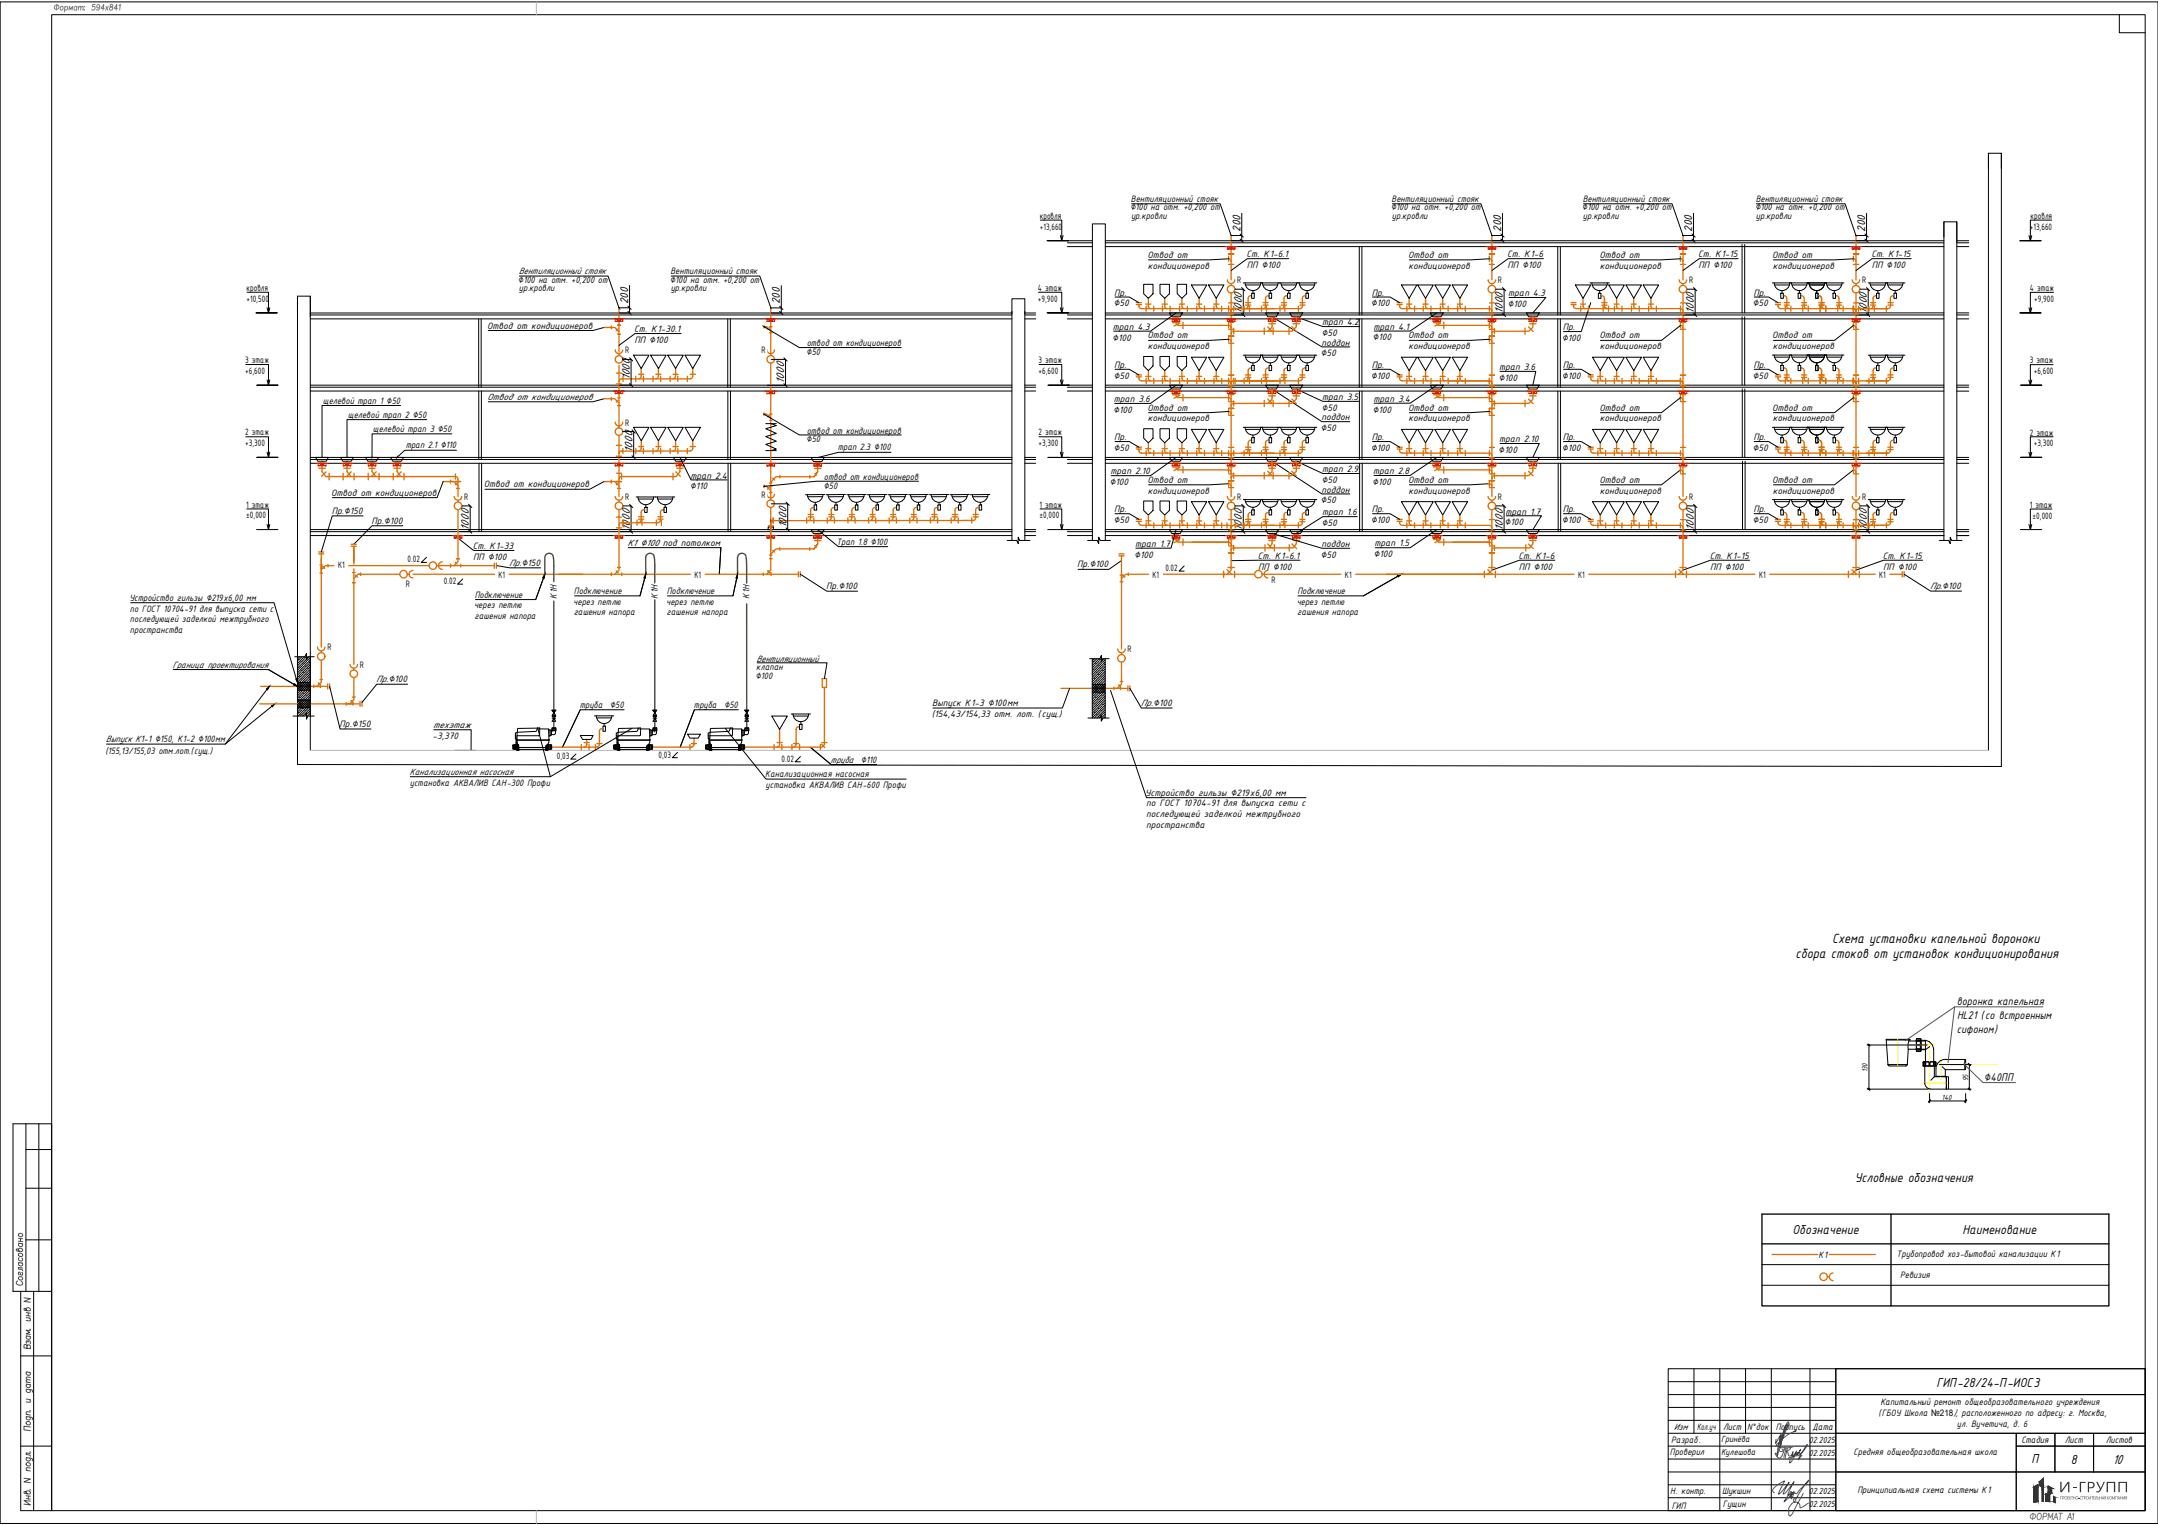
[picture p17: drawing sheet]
<svg xmlns="http://www.w3.org/2000/svg" width="841mm" height="594mm" viewBox="0 0 841 594" stroke-linecap="round" stroke-linejoin="round" font-family="sans-serif">
<defs><g id="words">
<text font-size="5.7" fill="#808080" x="790.2" y="593.4">ФОРМАТ А1</text>
<g font-size="5.6">
<text x="714" y="367.2">Схема установки капельной вороноки</text>
<text x="699.8" y="373.3">сбора стоков от установок кондиционирования</text>
</g>
<text font-size="5.6" fill="#193153" x="810" y="581.3">ГРУПП</text>
<g font-size="5.5">
<text x="722.8" y="460.6">Условные обозначения</text>
<text x="698.6" y="480.5">Обозначение</text>
<text x="764.8" y="480.5">Наименование</text>
<text x="754.7" y="540.3">ГИП-28/24-П-ИОС3</text>
<text x="791.7" y="570">П</text>
<text x="807.1" y="570.3">8</text>
<text x="823.4" y="570.2">10</text>
</g>
<g font-size="4.7">
<text x="483.4" y="90.4" transform="rotate(-90 483.4 90.4)">200</text>
<text x="585" y="90.4" transform="rotate(-90 585 90.4)">200</text>
<text x="659.5" y="90.4" transform="rotate(-90 659.5 90.4)">200</text>
<text x="726.9" y="90.4" transform="rotate(-90 726.9 90.4)">200</text>
<text x="244.8" y="118.5" transform="rotate(-90 244.8 118.5)">200</text>
<text x="304" y="118.5" transform="rotate(-90 304 118.5)">200</text>
<text x="484" y="122.3" transform="rotate(-90 484 122.3)">1000</text>
<text x="585.7" y="122.3" transform="rotate(-90 585.7 122.3)">1000</text>
<text x="660.1" y="122.3" transform="rotate(-90 660.1 122.3)">1000</text>
<text x="727.6" y="122.3" transform="rotate(-90 727.6 122.3)">1000</text>
<text x="245.5" y="148.1" transform="rotate(-90 245.5 148.1)">1000</text>
<text x="305.6" y="149.5" transform="rotate(-90 305.6 149.5)">1000</text>
<text x="246.5" y="176.3" transform="rotate(-90 246.5 176.3)">1000</text>
<text x="182.7" y="206.7" transform="rotate(-90 182.7 206.7)">1000</text>
<text x="245.4" y="206.7" transform="rotate(-90 245.4 206.7)">1000</text>
<text x="306.5" y="205.9" transform="rotate(-90 306.5 205.9)">1000</text>
<text x="484" y="206.7" transform="rotate(-90 484 206.7)">1000</text>
<text x="585.7" y="206.7" transform="rotate(-90 585.7 206.7)">1000</text>
<text x="660.1" y="206.7" transform="rotate(-90 660.1 206.7)">1000</text>
<text x="727.6" y="206.7" transform="rotate(-90 727.6 206.7)">1000</text>
<text x="762.6" y="391.6">воронка капельная</text>
<text x="762.7" y="396.9">HL21 (со встроенным</text>
<text x="762.7" y="402.3">сифоном)</text>
<text x="773.2" y="421.1">∅40ПП</text>
</g>
<g font-size="3.9">
<text x="440.4" y="82">∅100 на отм. +0,200 от</text>
<text x="440.8" y="78.6">Вентиляционный стояк</text>
<text x="542.1" y="82">∅100 на отм. +0,200 от</text>
<text x="542.4" y="78.6">Вентиляционный стояк</text>
<text x="616.5" y="82">∅100 на отм. +0,200 от</text>
<text x="616.8" y="78.6">Вентиляционный стояк</text>
<text x="684" y="82">∅100 на отм. +0,200 от</text>
<text x="684.3" y="78.6">Вентиляционный стояк</text>
<text x="405.2" y="85.2">кровля</text>
<text x="405.2" y="89.4">+13,660</text>
<text x="440.8" y="85.3">ур.кровли</text>
<text x="542.4" y="85.3">ур.кровли</text>
<text x="616.9" y="85.3">ур.кровли</text>
<text x="684.3" y="85.3">ур.кровли</text>
<text x="791.1" y="89.4">+13,660</text>
<text x="791.4" y="85.2">кровля</text>
<text x="447.2" y="100.5">Отвод от</text>
<text x="485.8" y="100.3">Ст. К1-6.1</text>
<text x="548.8" y="100.5">Отвод от</text>
<text x="587.4" y="100.3">Ст. К1-6</text>
<text x="623.3" y="100.5">Отвод от</text>
<text x="661.9" y="100.3">Ст. К1-15</text>
<text x="690.7" y="100.5">Отвод от</text>
<text x="729.3" y="100.3">Ст. К1-15</text>
<text x="202.2" y="106.8">Вентиляционный стояк</text>
<text x="261.3" y="106.8">Вентиляционный стояк</text>
<text x="447.3" y="104.7">кондиционеров</text>
<text x="485.9" y="104.5">ПП ∅100</text>
<text x="549" y="104.7">кондиционеров</text>
<text x="587.5" y="104.5">ПП ∅100</text>
<text x="623.4" y="104.7">кондиционеров</text>
<text x="662" y="104.5">ПП ∅100</text>
<text x="690.9" y="104.7">кондиционеров</text>
<text x="729.4" y="104.5">ПП ∅100</text>
<text x="96.1" y="113.3">кровля</text>
<text x="201.9" y="110.1">∅100 на отм. +0,200 от</text>
<text x="202.2" y="113.5">ур.кровли</text>
<text x="261" y="110.2">∅100 на отм. +0,200 от</text>
<text x="261.4" y="113.5">ур.кровли</text>
<text x="404.5" y="113.4">4 этаж</text>
<text x="482.2" y="110.3">R</text>
<text x="583.8" y="110.3">R</text>
<text x="658.3" y="110.3">R</text>
<text x="725.7" y="110.3">R</text>
<text x="791.1" y="113.4">4 этаж</text>
<text x="96.1" y="117.5">+10,500</text>
<text x="404.5" y="117.5">+9,900</text>
<text x="433.9" y="119.4">∅50</text>
<text x="434.2" y="115.2">Пр.</text>
<text x="534.2" y="119.4">∅100</text>
<text x="534.6" y="115.2">Пр.</text>
<text x="587.5" y="119.6">∅100</text>
<text x="587.8" y="115.4">трап 4.3</text>
<text x="683" y="119.4">∅50</text>
<text x="683.3" y="115.2">Пр.</text>
<text x="792.8" y="117.6">+9,900</text>
<text x="189.9" y="128">Отвод от кондиционеров</text>
<text x="247.2" y="129.4">Ст. К1-30.1</text>
<text x="433.7" y="128.5">трап 4.3</text>
<text x="447.2" y="131.8">Отвод от</text>
<text x="515" y="130.9">∅50</text>
<text x="515.3" y="126.7">трап 4.2</text>
<text x="535.3" y="128.5">трап 4.1</text>
<text x="548.8" y="131.8">Отвод от</text>
<text x="609" y="128.7">Пр.</text>
<text x="623.3" y="131.8">Отвод от</text>
<text x="690.7" y="131.8">Отвод от</text>
<text x="243.6" y="137.7">R</text>
<text x="247.3" y="133.6">ПП ∅100</text>
<text x="296.7" y="137.6">R</text>
<text x="314.4" y="134.9">отвод от кондиционеров</text>
<text x="433.4" y="132.7">∅100</text>
<text x="447.3" y="136">кондиционеров</text>
<text x="515" y="134.6">поддон</text>
<text x="535" y="132.6">∅100</text>
<text x="549" y="136">кондиционеров</text>
<text x="608.7" y="132.9">∅100</text>
<text x="623.4" y="136">кондиционеров</text>
<text x="690.9" y="136">кондиционеров</text>
<text x="95.6" y="141.5">3 этаж</text>
<text x="314.2" y="138.2">∅50</text>
<text x="404.7" y="141.5">3 этаж</text>
<text x="434.2" y="143.4">Пр.</text>
<text x="514.6" y="138.8">∅50</text>
<text x="534.6" y="143.4">Пр.</text>
<text x="609" y="143.4">Пр.</text>
<text x="683.3" y="143.4">Пр.</text>
<text x="791.1" y="141.5">3 этаж</text>
<text x="95.6" y="145.7">+6,600</text>
<text x="404.7" y="145.7">+6,600</text>
<text x="433.9" y="147.5">∅50</text>
<text x="534.2" y="147.5">∅100</text>
<text x="584" y="148.4">∅100</text>
<text x="584.3" y="144.2">трап 3.6</text>
<text x="608.7" y="147.5">∅100</text>
<text x="683" y="147.5">∅50</text>
<text x="792.6" y="145.7">+6,600</text>
<text x="189.9" y="155.8">Отвод от кондиционеров</text>
<text x="515.3" y="155.8">трап 3.5</text>
<text x="125.8" y="157.2">щелевой трап 1 ∅50</text>
<text x="433.8" y="160.8">∅100</text>
<text x="434.1" y="156.6">трап 3.6</text>
<text x="447.2" y="160">Отвод от</text>
<text x="515" y="160">∅50</text>
<text x="534.9" y="160.8">∅100</text>
<text x="535.2" y="156.6">трап 3.4</text>
<text x="548.8" y="160">Отвод от</text>
<text x="623.3" y="160">Отвод от</text>
<text x="690.7" y="160">Отвод от</text>
<text x="135.5" y="162.7">щелевой трап 2 ∅50</text>
<text x="243.6" y="165.8">R</text>
<text x="447.3" y="164.2">кондиционеров</text>
<text x="514.6" y="168">∅50</text>
<text x="515" y="163.8">поддон</text>
<text x="549" y="164.2">кондиционеров</text>
<text x="623.4" y="164.2">кондиционеров</text>
<text x="690.9" y="164.2">кондиционеров</text>
<text x="95.6" y="169.6">2 этаж</text>
<text x="95.6" y="173.8">+3,300</text>
<text x="145.3" y="168.3">щелевой трап 3 ∅50</text>
<text x="314.2" y="172.3">∅50</text>
<text x="314.4" y="168.9">отвод от кондиционеров</text>
<text x="404.7" y="169.6">2 этаж</text>
<text x="404.7" y="173.8">+3,300</text>
<text x="434.2" y="171.5">Пр.</text>
<text x="534.6" y="171.5">Пр.</text>
<text x="584.3" y="172.3">трап 2.10</text>
<text x="609" y="171.5">Пр.</text>
<text x="683.3" y="171.5">Пр.</text>
<text x="791.1" y="169.7">2 этаж</text>
<text x="792.6" y="173.8">+3,300</text>
<text x="158.1" y="174.6">трап 2.1 ∅110</text>
<text x="326.5" y="175.4">трап 2.3 ∅100</text>
<text x="433.9" y="175.7">∅50</text>
<text x="534.2" y="175.7">∅100</text>
<text x="583.9" y="176.5">∅100</text>
<text x="608.7" y="175.7">∅100</text>
<text x="683" y="175.7">∅50</text>
<text x="432.8" y="184.8">трап 2.10</text>
<text x="515.3" y="184">трап 2.9</text>
<text x="535.2" y="184.7">трап 2.8</text>
<text x="188.5" y="189.8">Отвод от кондиционеров</text>
<text x="268.8" y="190.6">∅110</text>
<text x="269.1" y="186.5">трап 2.4</text>
<text x="321" y="190.3">∅50</text>
<text x="321.1" y="187">отвод от кондиционеров</text>
<text x="432.4" y="189">∅100</text>
<text x="447.2" y="188.1">Отвод от</text>
<text x="515" y="188.1">∅50</text>
<text x="515" y="191.9">поддон</text>
<text x="534.8" y="188.9">∅100</text>
<text x="548.8" y="188.1">Отвод от</text>
<text x="623.3" y="188.1">Отвод от</text>
<text x="690.7" y="188.1">Отвод от</text>
<text x="96" y="197.8">1 этаж</text>
<text x="129.1" y="193.1">Отвод от кондиционеров</text>
<text x="180.9" y="194.7">R</text>
<text x="243.6" y="194.7">R</text>
<text x="296.7" y="193.9">R</text>
<text x="405.2" y="197.8">1 этаж</text>
<text x="447.3" y="192.3">кондиционеров</text>
<text x="482.2" y="194.7">R</text>
<text x="514.6" y="196.1">∅50</text>
<text x="549" y="192.3">кондиционеров</text>
<text x="583.8" y="194.7">R</text>
<text x="623.4" y="192.3">кондиционеров</text>
<text x="658.3" y="194.7">R</text>
<text x="690.9" y="192.3">кондиционеров</text>
<text x="725.7" y="194.7">R</text>
<text x="791.1" y="197.8">1 этаж</text>
<text x="96" y="201.9">±0,000</text>
<text x="129.3" y="200.2">Пр.∅150</text>
<text x="405.2" y="201.9">±0,000</text>
<text x="433.9" y="203.8">∅50</text>
<text x="434.2" y="199.6">Пр.</text>
<text x="515.3" y="200.8">трап 1.6</text>
<text x="534.2" y="203.8">∅100</text>
<text x="534.6" y="199.6">Пр.</text>
<text x="586.7" y="200.5">трап 1.7</text>
<text x="608.7" y="203.8">∅100</text>
<text x="609" y="199.6">Пр.</text>
<text x="683" y="203.8">∅50</text>
<text x="683.3" y="199.6">Пр.</text>
<text x="792.2" y="202">±0,000</text>
<text x="144.8" y="204.1">Пр.∅100</text>
<text x="515" y="204.9">∅50</text>
<text x="586.4" y="204.7">∅100</text>
<text x="184.3" y="213.9">Ст. К1-33</text>
<text x="244.5" y="212.8">K1 ∅100 под потолком</text>
<text x="326" y="212.2">Трап 1.8 ∅100</text>
<text x="442.4" y="213">трап 1.7</text>
<text x="515" y="213.1">поддон</text>
<text x="535.7" y="212.9">трап 1.5</text>
<text x="131.8" y="221.2">К1</text>
<text x="158.9" y="219.1">0.02</text>
<text x="184.3" y="218.1">ПП ∅100</text>
<text x="198.4" y="220.4">Пр.∅150</text>
<text x="419.8" y="221">Пр.∅100</text>
<text x="442" y="217.2">∅100</text>
<text x="490.2" y="217.7">Ст. К1-6.1</text>
<text x="490.3" y="221.9">ПП ∅100</text>
<text x="514.6" y="217.3">∅50</text>
<text x="535.3" y="217.1">∅100</text>
<text x="591.8" y="217.7">Ст. К1-6</text>
<text x="592" y="221.9">ПП ∅100</text>
<text x="666.3" y="217.7">Ст. К1-15</text>
<text x="666.4" y="221.9">ПП ∅100</text>
<text x="733.7" y="217.7">Ст. К1-15</text>
<text x="733.9" y="221.9">ПП ∅100</text>
<text x="173" y="227.6">0.02</text>
<text x="194.3" y="225">К1</text>
<text x="270.6" y="225">К1</text>
<text x="449.1" y="225">К1</text>
<text x="454.2" y="222.5">0.02</text>
<text x="495.5" y="227">R</text>
<text x="524.2" y="225">К1</text>
<text x="615" y="225">К1</text>
<text x="685.5" y="225">К1</text>
<text x="732.3" y="225">К1</text>
<text x="158.1" y="228.6">R</text>
<text x="185" y="232.8">Подключение</text>
<text x="217" y="233.4" transform="rotate(-90 217 233.4)">К Н</text>
<text x="217" y="231.2" transform="rotate(-88 217 231.2)">1</text>
<text x="223.7" y="231.4">Подключение</text>
<text x="256.3" y="233.4" transform="rotate(-90 256.3 233.4)">К Н</text>
<text x="256.3" y="231.2" transform="rotate(-88 256.3 231.2)">1</text>
<text x="259.9" y="231.4">Подключение</text>
<text x="292.1" y="233.4" transform="rotate(-89 292.1 233.4)">К Н</text>
<text x="292.1" y="231.2" transform="rotate(-90 292.1 231.2)">1</text>
<text x="322" y="229.5">Пр.∅100</text>
<text x="505.6" y="231.4">Подключение</text>
<text x="752.2" y="229.5">Пр.∅100</text>
<text x="50.4" y="234.1">Устройство гильзы ∅219х6,00 мм</text>
<text x="50.7" y="238.3">по ГОСТ 10704-91 для выпуска сети с</text>
<text x="184.8" y="237">через петлю</text>
<text x="223.4" y="235.6">через петлю</text>
<text x="223.6" y="239.7">гашения напора</text>
<text x="259.6" y="235.6">через петлю</text>
<text x="259.8" y="239.7">гашения напора</text>
<text x="505.4" y="235.6">через петлю</text>
<text x="505.5" y="239.7">гашения напора</text>
<text x="50.7" y="242.4">последующей заделкой межтрубного</text>
<text x="184.9" y="241.2">гашения напора</text>
<text x="50.7" y="246.6">пространства</text>
<text x="127.6" y="253.4">R</text>
<text x="294.8" y="257.7">Вентиляционный</text>
<text x="439.4" y="254.1">R</text>
<text x="67.3" y="260.1">Граница проектирования</text>
<text x="140.3" y="260.2">R</text>
<text x="294.8" y="261">клапан</text>
<text x="146.6" y="265.8">Пр.∅100</text>
<text x="294.5" y="264.4">∅100</text>
<text x="226" y="275.7">труба</text>
<text x="237.7" y="275.7">∅50</text>
<text x="270.5" y="275.7">труба</text>
<text x="282.2" y="275.7">∅50</text>
<text x="363.3" y="275.1">Выпуск К1-3 ∅100мм</text>
<text x="444.7" y="275.1">Пр.∅100</text>
<text x="363.1" y="279.5">(154,43/154,33 отм. лот. (сущ.)</text>
<text x="132.3" y="283.2">Пр.∅150</text>
<text x="168.6" y="288">-3,370</text>
<text x="168.8" y="283.8">техэтаж</text>
<text x="41.1" y="293.6">(155,13/155,03 отм.лот.(сущ.)</text>
<text x="41.3" y="289.1">Выпуск К1-1 ∅150, К1-2 ∅100мм</text>
<text x="217" y="295.7">0,03</text>
<text x="256.6" y="295.2">0,03</text>
<text x="304.6" y="296.8">0.02</text>
<text x="323.7" y="297.1">труба</text>
<text x="335.4" y="297.1">∅110</text>
<text x="159.6" y="301.9">Канализационная насосная</text>
<text x="159.7" y="306">установка АКВАЛИВ САН-300 Профи</text>
<text x="298.3" y="302.7">Канализационная насосная</text>
<text x="298.4" y="306.9">установка АКВАЛИВ САН-600 Профи</text>
<text x="446.3" y="310">Устройство гильзы ∅219х6,00 мм</text>
<text x="446.6" y="314.2">по ГОСТ 10704-91 для выпуска сети с</text>
<text x="446.6" y="318.4">последующей заделкой межтрубного</text>
<text x="446.6" y="322.6">пространства</text>
<text x="708.7" y="490">К1</text>
<text x="739.2" y="489.6">Трубопровод хоз-бытовой канализации К1</text>
<text x="740.5" y="497.9">Ревизия</text>
<text x="732.1" y="551.6">(ГБОУ Школа №218), расположенного по адресу: г. Москва,</text>
<text x="732.9" y="547.2">Капитальный ремонт общеобразовательного учреждения</text>
<text x="652.3" y="557.1">Изм</text>
<text x="661.4" y="557">Кол.уч</text>
<text x="671.6" y="557.1">Лист</text>
<text x="680.9" y="557.1">N°док</text>
<text x="692.1" y="557.1">Подпись</text>
<text x="706.4" y="556.9">Дата</text>
<text x="762.7" y="555.8">ул. Вучетича, д. 6</text>
<text x="651.3" y="562.1">Разраб.</text>
<text x="787.8" y="562.1">Стадия</text>
<text x="804.7" y="562.1">Лист</text>
<text x="820.7" y="562.1">Листов</text>
<text x="650.8" y="567">Проверил</text>
<text x="722.4" y="566.8">Средняя общеобразовательная школа</text>
<text x="723.9" y="581.5">Принципиальная схема системы К1</text>
<text x="650.9" y="582.1">Н. контр.</text>
<text x="651.5" y="587.7">ГИП</text>
<text x="671.1" y="582.1">Шукшин</text>
<text x="671.4" y="587.1">Гущин</text>
</g>
<g font-size="3.7">
<text x="670.7" y="561.9">Гринёва</text>
<text x="705" y="562.1">02.2025</text>
<text x="670.7" y="567">Кулешова</text>
<text x="705" y="567.1">02.2025</text>
<text x="705" y="582.1">02.2025</text>
<text x="705" y="587.2">02.2025</text>
</g>
<g font-size="3.1">
<text x="727.9" y="417.8" transform="rotate(-90 727.9 417.8)">130</text>
<text x="767" y="421.1" transform="rotate(-90 767 421.1)">95</text>
<text x="756.8" y="428.4">140</text>
</g>
</g></defs>
<!-- layer: 0 -->
<g fill="none" stroke="#000" stroke-width=".39">
<path d="M774.9 59.7v232.6M780 59.7v238.9l-664.1-.8v-182.4M774.9 65.6v-5.9h5.1v5.9M405.5 85.7h8.3v8.1M408 93.8h8.4h-8.1M413.2 91.8l.6 2 .5-2M416 94.6h9.7M416 96.1h9.7M416 93.8h9.7M430.8 94.6h326.8M430.8 96.1h326.8M430.8 93.8h326.8"/>
<path d="M479.8 91.8h4.1v2h-4.1M483.3 93.1l1.2 1.3M483.3 91.2l1.2 1.2M483.9 83.1v8.7M529.7 96.1v26.6M530.8 96.1v26.6M757.6 92.3v-5.9h5v8M757.6 86.4v124.1M762.6 94.6h4.7M762.6 96.1h4.7M762.6 93.8h4.7M762.6 86.4v124.1"/>
<path d="M787.1 93.8h8.3h-8M790.7 91.8l.6 2 .5-2M799.6 85.7h-8.3v8.1M96.3 113.8h8.3v8.1M104.1 119.9l.5 2 .5-2M120.9 115.4v176.9M241.2 119.9h4.1v2h-4.1M244.7 119.3l1.3 1.2M245.3 111.2v8.7M404.7 113.8h9.1v8.1M413.2 119.9l.6 2 .5-2M481.3 112.7h3.2v10h-4.7"/>
<path d="M483.9 112l1.3 1.3M790.7 119.9l.6 2 .5-2M800.3 113.9h-9v8M99.7 121.9h8.3h-8M115.9 121.3v-5.9h5v8M120.9 122.7h273.5M120.9 124.2h273.5M120.9 121.9h273.5M186.5 124.2v26.6M187.5 124.2v26.6M244.7 121.3l1.3 1.2M245.3 139.4l1.3 1.2"/>
<path d="M283.6 124.2v26.6M284.6 124.2v26.6M305.5 139.4l1.3 1.2M394.4 122.3v-5.9h5v5.9M394.4 121.3v89.2M399.4 122.7h4.2M399.4 124.2h4.2M399.4 121.9h4.2M399.4 121.3v89.2M408 121.9h8.4h-8.1M416 122.7h9.7M416 124.2h9.7"/>
<path d="M416 121.9h9.7M430.8 122.7h326.8M430.8 124.2h326.8M483.9 122.1l1.3 1.2M529.7 124.2v26.6M530.8 124.2v26.6M757.6 121.9h-326.8M762.6 122.7h4.7M762.6 124.2h4.7M762.6 121.9h4.7M787.1 121.9h8.3h-8M95.8 142h8.8v8"/>
<path d="M100 150h8.3h-8M104.1 148l.5 2 .5-2M120.9 150.8h273.5M120.9 152.3h273.5M120.9 150h273.5M186.6 152.3v26.7M187.6 152.3v26.7M242.7 140h3.2v10h-4.7M245.3 149.4l1.3 1.3M283.7 152.3v26.7M284.7 152.3v26.7M300.6 140h5.5v10.1h-7"/>
<path d="M305.5 149.5l1.3 1.2M399.4 150.8h4.2M399.4 152.3h4.2M399.4 150h4.2M404.9 142h8.9v8M408.3 150h8.4h-8M413.2 148l.6 2 .5-2M416 150.8h9.7M416 152.3h9.7M416 150h9.7M430.8 150.8h326.8M430.8 152.3l326.8 .1"/>
<path d="M430.8 150h326.8M529.8 152.3v26.7M530.8 152.3v26.7M762.6 150.8h4.7M762.6 152.4h4.7M762.6 150h4.7M787.4 150h8.3h-8M790.7 148.1l.6 2 .5-2M800.1 142h-8.8v8.1M95.8 170.2h8.8v8M100 178.2h8.3h-8M104.1 176.2l.5 2 .5-2"/>
<path d="M120.9 179h273.5M120.9 178.2h273.5M242.7 168.1h4.3v10.1h-5.8M246.3 177.6l1.3 1.2M246.3 167.5l1.3 1.3M399.4 179h4.2M399.4 178.2h4.2M404.9 170.2h8.9v8M408.3 178.2h8.4h-8M413.2 176.2l.6 2 .5-2M416 179h9.7M416 178.2h9.7"/>
<path d="M430.8 179h326.8M430.8 178.2h326.8M762.6 179h4.7M762.6 178.2h4.7M787.4 178.2h8.3h-8M790.7 176.2l.6 2 .5-2M800.1 170.2h-8.8v8M96.2 198.3h8.4v8M120.9 180.5h273.5M180 197.1h3.2v10h-4.7M182.6 196.4l1.3 1.3M186.7 180.5v26.6"/>
<path d="M187.7 180.5v26.6M242.7 197.1h3.2v10h-4.7M245.3 196.4l1.3 1.3M283.7 180.5v26.6M284.8 180.5v26.6M300.6 196.3h6.4v10h-7.9M306.4 195.6l1.2 1.3M399.4 180.5h4.2M405.3 198.3h8.5v8M416 180.5h9.7M430.8 180.5h326.8M481.3 197.1h3.2v10h-4.7"/>
<path d="M483.9 196.4l1.3 1.3M529.9 180.5v26.6M530.9 180.5v26.6M762.6 180.5h4.7M799.7 198.3h-8.4v8M100 206.3h8.3M104.1 204.3l.5 2 .5-2M120.9 207.1h273.5M120.9 208.6h273.5M120.9 206.3h273.5M182.6 206.5l1.3 1.2M245.3 206.5l1.3 1.2"/>
<path d="M306.4 205.7l1.2 1.2M392.5 210.5h3.7l.6 1.3v-2.5l.6 1.2h4M399.4 207.1h4.2M399.4 208.6h4.2M399.4 206.3h4.2M408.3 206.3h17.4M413.2 204.3l.6 2 .5-2M416 207.1h9.7M416 208.6h9.7M423.9 210.5h3.7l.6 1.3v-2.5l.6 1.2h4M425.7 210.5v-123.3h5.1v123.3M430.8 207.1h326.8"/>
<path d="M430.8 208.6h326.8M430.8 206.3h326.8M483.9 206.5l1.3 1.2M755.8 210.5h3.6l.6 1.3v-2.5l.6 1.2h4M762.6 207.1h4.7M762.6 208.6h4.7M762.6 206.3h4.7M787.4 206.3h8.3M790.7 204.3l.6 2 .5-2M114.9 255.8h4l.6-1.2v2.5l.5-1.3h2.5M116.1 257.4l-.2 .2M116.3 257.2h.1"/>
<path d="M116.8 255.8l-.9 .9M117 258.3l-1.1 1.1M117.2 258.1h.1M117.7 255.8l-1.1 1.1M117.9 259.2l-1.1 1.1M118.1 259h.1M118.6 255.8l-2.7 2.7M118.6 256.7l-1.1 1.2M118.8 256.5h.1M119 259.9h.1M119.5 255l-.4 .4M119.5 256.8l-3.6 3.5"/>
<path d="M119.5 255.9l-.5 .4M119.5 257.6l-1.2 1.2M119.7 257.4h.1M120.4 258.5l-1.1 1.1M120.4 255.8l-.7 .8M120.6 258.3h.1M120.9 257.1l-5 5M120.9 258.9l-5 5M120.9 256.2l-.9 1M120.9 258l-.1 .1M120.9 259.8l-.7 .8M424.7 256.6h4l.5-1.3v2.5l.6-1.2h2.5"/>
<path d="M425.7 256.6v23.1M425.9 258.2l-.2 .2M426.1 258h.1M426.6 256.6l-.9 .8M426.8 259.1l-1.1 1.1M427 258.8h.1M427.5 256.6l-1.1 1.1M427.7 260l-1.1 1.1M427.9 259.7h.1M428.4 256.6l-2.7 2.7M428.4 257.5l-1.1 1.1M428.6 257.3h.1"/>
<path d="M429.2 255.7l-.3 .4M429.2 257.6l-3.5 3.5M429.2 256.6l-.4 .4M429.3 258.4l-1.2 1.1M429.5 258.2h.1M430.2 259.3l-1.1 1.1M430.2 256.6l-.7 .7M430.4 259.1h.1M430.7 257.9l-5 5M430.7 259.6l-5 5.1M430.7 256.9l-.9 1.1M430.7 258.8h-.1"/>
<path d="M430.7 256.6v23.1M114.2 278.9h4.7l.6-1.2v2.5l.5-1.3h2.5M115.9 267.6l1.3 1.3-1.3 1.3M115.9 266.8l2.2 2.1-.4 .4M115.9 268.5l.3 .4M115.9 267.8l1.9-1.9 3 3M115.9 268.9h5M115.9 275.4l.3 .3M115.9 274.5l1.3 1.2M115.9 273.6l2.2 2.1M115.9 274.6l1.9-1.9 3 3M115.9 275.7h5"/>
<path d="M116 272.7l-.1 .1M116 265.9l-.1 .1M116.1 278.1l-.2 .2M116.3 277.9h.1M116.3 268.9l-.4 .4M116.3 260.8l-.4 .4M116.6 260.6h.1M116.6 272.3l-.5 .4M116.6 264.2l-.7 .6M116.7 275.7l-.8 .8M116.8 272h.1M116.8 264h.1"/>
<path d="M116.8 265.9l3.1 3M116.8 272.7l3.1 3M116.9 265.9l-1 .9M116.9 272.7l-1 1M117.2 278.8h.1M117.2 269.8l-1.1 1.1M117.2 261.7l-1.1 1.1M117.5 269.6h.1M117.5 261.5h.1M117.5 265.1l-.8 .8M117.6 275.7l-1.7 1.7M117.7 264.9h.1"/>
<path d="M117.7 276.5l-1.1 1.1M117.9 276.3h.1M118.1 270.7l-1.1 1.1M118.1 262.6l-1.1 1.1M118.3 270.4h.1M118.3 262.4h.1M118.5 275.7l-.4 .4M118.6 265.7h.1M118.6 277.4l-1.1 1.2M118.6 265.9l2.3 2.3-.7 .7M118.6 272.7l2.3 2.3-.7 .7M118.7 265.9l-2.8 2.8"/>
<path d="M118.8 277.2h.1M118.8 260.1l-1.1 1.2M119 268.9l-3.1 3.1M119 271.6l-1.1 1.1M119 263.5l-1.1 1.1M119.3 271.3h.1M119.3 263.3h.1M119.4 275.7l-3.2 3.2M119.5 278.3v.1M119.5 265.9l1.4 1.4-1.6 1.6M119.5 272.7l1.4 1.4-1.6 1.6M119.6 265.9l-3 3"/>
<path d="M119.6 272.7l-3 3M119.7 278.1h.1M119.7 269.1l-1.1 1.1M119.7 261l-1.1 1.1M120 260.8h.1M120 272.5l-.3 .2M120 264.4l-1.2 1.1M120.2 272.3h.1M120.2 264.2h.1M120.2 275.9l-1.2 1.1M120.5 265.9l.4 .4-2.5 2.6M120.5 272.7l.4 .5-2.5 2.5"/>
<path d="M120.5 265.9l-3 3M120.5 272.7l-3 3M120.6 270l-1.1 1.1M120.6 261.9l-1.1 1.1M120.8 268.9l-3.8 3.8M120.8 269.8h.1M120.8 261.7h.1M120.8 265.3l-.5 .6M120.9 270.6l-5 4.9M120.9 272.4l-.3 .3M120.9 276l-2.9 2.9M120.9 277.8l-1.4 1.5"/>
<path d="M120.9 271.5l-.5 .5M120.9 276.9l-.9 1M120.9 278.7l-.1 .1M120.9 260.7l-5 5M120.9 262.5l-3.3 3.4M120.9 264.3l-1.5 1.6M120.9 263.4l-.5 .6M120.9 265.9h-5l3 3M120.9 272.7h-5l3 3M424 279.7h4.7l.5-1.3v2.5l.6-1.2h2.5M425.7 269.3l.3 .3M425.7 268.4l1.3 1.2"/>
<path d="M425.7 267.5l2.1 2.1M425.7 269.6h5M425.7 269.6v.1M425.9 271.3l-.2 .2M426.1 271.1h.1M426.1 274.7l-.4 .4M426.1 261.5l-.4 .5M426.3 274.5h.1M426.3 278.1l-.6 .6M426.4 261.3h.1M426.4 264.9l-.7 .7M426.4 269.6l2.9-3 1.4 1.4-1.6 1.6"/>
<path d="M426.5 277.9h.1M426.6 264.7h.1M426.6 266.6l3.1 3M426.7 269.6l-1 1M426.7 266.6l-1 1M426.7 272.3l-1 1M427 272h.1M427 275.6l-1.1 1.1M427 262.4l-1.1 1.2M427.2 275.4h.1M427.2 279l-.7 .7M427.3 262.2h.1"/>
<path d="M427.3 265.8l-.8 .8M427.4 278.8h.1M427.4 269.8l-1.1 1.1M427.5 265.6h.1M427.6 266.6l3 3M427.6 266.6l-1.9 1.9M427.7 273.1l-1.2 1.2M427.9 276.5l-1.2 1.1M427.9 272.9h.1M427.9 263.4l-1.1 1.1M428.1 276.3h.1M428.1 263.1h.1"/>
<path d="M428.4 279.7h.1M428.4 270.7l-1.2 1.1M428.4 266.5h.1M428.4 269.6l-2.7 2.8M428.4 266.6l2.3 2.3-.7 .7M428.5 266.6l-2.8 2.8M428.6 270.4h.1M428.6 274l-1.2 1.2M428.6 260.9l-1.1 1.1M428.8 273.8h.1M428.8 277.4l-1.1 1.2M428.8 260.7h.1"/>
<path d="M428.8 264.3l-1.1 1.1M428.9 279.1l-.3 .4M429 277.2h.1M429.1 264h.1M429.2 271.6l-1.1 1.1M429.4 269.6l-.6 .6M429.5 271.3h.1M429.5 275l-1.1 1.1M429.5 261.8l-1.1 1.1M429.7 274.7h.1M429.7 278.3l-.5 .5M429.8 261.5h.1"/>
<path d="M429.8 265.1l-1.2 1.2M429.9 278.1h.1M430 264.9h.1M430.1 272.5l-1.1 1.1M430.3 269.6l-4.6 4.6M430.3 266.6l.4 .5-2.5 2.5M430.3 266.6l-3 3M430.4 272.3h.1M430.4 275.9l-1.2 1.1M430.4 262.7l-1.1 1.1M430.6 275.6h.1M430.6 279.2l-.5 .5"/>
<path d="M430.6 262.4h.1M430.6 266.1l-.5 .5M430.7 276.4l-3.3 3.3M430.7 274.6l-5 5M430.7 272.8l-5 5M430.7 261.5l-5 5M430.7 263.2l-3.3 3.4M430.7 265.1l-1.5 1.5M430.7 260.6l-.7 .7M430.7 264.2l-.5 .5M430.7 278.2l-1.5 1.5M430.7 271l-5 5"/>
<path d="M430.7 277.3l-.6 .6M430.7 273.7l-.8 .8M430.7 271.9l-.1 .1M430.7 270.1l-1 1M430.7 266.6h-5l3 3M177.2 292.3h8M429.2 280.6h.1M429.5 280.3h.1"/>
</g>
<g fill="none" stroke="#000" stroke-width=".39">
<path d="M434.5 115.7h5.6l3.8 2.2M502.2 100.8h-16.1l-6.3 4.6M235.4 127.6l-4.3 1.1h-40.8M265.5 129.9h-18l-6.3 4.6M495.8 123.4l19.4 11.7h10.9M505.2 123.4l10.3 3.8h14.4M235.4 155.3l-4.3 1.2h-40.8M434.5 143.9h5.6l3.8 2.2M495.8 151.6l19.4 12.7h10.9M505.2 151.6l10.3 4.8h14.1M265 178.2l4.3 8.8h14M298.4 175.5h4.1"/>
<path d="M298.4 165h4.1M300.5 165l2 .8-4.1 1.2 4.1 1.8-4.1 1.3 4.1 1.8-4.1 1.2 4.1 1.8-2 .6M434.5 172h5.6l3.8 2.2M495.8 179.7l19.4 12.7h10.9M505.2 179.7l10.3 4.8h14.1M172.7 187.6l-2.4 6.3h-40.8M235.4 187.6l-5.6 3h-40.8M478.8 188.4l-7.4 .5h-23.8M141.5 201h-12l-4.3 14M157 204.8h-12l-7.1 7.2M178.5 209.6l6.1 4.8h15.7M244.8 213.3h36.2l-.7 10.4 .7-10.4"/>
<path d="M434.5 200.1h5.6l3.8 2.2M437.1 218.4l-4.9 3.4h-12.1M495.8 207.8l19.4 5.8h10.9M528.9 201.3h-13.4l-10.3 6.5M311.9 223.7l10.3 6.6h12M742.1 223.7l10.3 6.6h12M128.5 267.4l4 16.6h12.1M158.9 266.5h-12.1l-5.7 7.1M416.8 268.2l-2.8 7.6h-50.4M432.8 269l14 41.7h62.2M440.3 268.2l4.5 7.6h12M169.1 284.3h14.5v8"/>
</g>
<g fill="none" stroke="#dd6e00" stroke-width=".51">
<path d="M479.8 91.8v17.2M241.2 119.9v17.2M300.4 119.9v18.6M442.8 117.9h2.1M442.8 118.7h2.1M446.5 118.5h2M446.7 119.3v2M447.5 116.2l.1 3.4 .9 .6M449.7 119.3v2M452.9 118.5h2M453 119.3v2M453.9 116.2l.1 3.4 .9 .6"/>
<path d="M456 119.3v2M459.6 118.5h2M459.7 119.3v2M460.6 116.2l.1 3.4 .9 .6M462.7 119.3v2M466.3 118.5h2M466.4 119.3v2M467.3 116.2l.1 3.4 .9 .6M469.4 119.3v2M473 118.5h2M473.1 119.3v2M474 116.2l.1 3.4 .9 .6"/>
<path d="M476.1 119.3v2M478.3 109a1.46 1.46 0 0 0 1.5 1.5 1.46 1.46 0 0 0 1.4-1.5M478.8 119.3v2M478.8 118h2M479.8 110.5v.7M479.8 114.1v79.3M480.8 119.3v2M484.9 119.3v2M485.4 118.8h2.1M485.4 117.9h2.1M486.4 119.2l-.3 .7-.7 .3M486.9 119.3v2"/>
<path d="M487.4 115.2l-.9 .6-.1 3.5M487.5 115.2h.3M491.6 119.3v2M492.2 118.8h2M492.2 117.9h2M493.6 119.3v2M494.2 115.2l-.9 .6-.2 3.8-.9 .6M494.2 115.2h.4M498.8 119.3v2M499.4 118.8h2M499.4 117.9h2M500.7 119.3v2"/>
<path d="M501.4 115.2l-.9 .6-.1 3.5-.3 .6-.7 .3M501.4 115.2h.4M506 119.3v2M506.6 118.8h2M506.6 117.9h2M508.6 115.2a1 1 0 0 0-1 1l-.1 3.4-.9 .6h-25.8l-.7 .3-.3 .7-.3-.7-.7-.3h-33.9l-1-.6v-.9M508.6 115.2h.3M235.4 127.6h4.2l1.6 1.6M238.3 127.1v1M239.8 136.3a1.46 1.46 0 0 0 1.4 1.5 1.46 1.46 0 0 0 1.5-1.5M240.7 126.7h1.1h-1.1M240.7 130.2h1.1"/>
<path d="M240.9 128.1l-.7 .7M241.2 137.8v.8M297.8 126.8v1M297.8 127.3h1l1.6 1.6M298.9 136.3a1.46 1.46 0 0 0 1.5 1.5 1.46 1.46 0 0 0 1.4-1.5M299.8 127.6l-.7 .7M299.9 127.3h1M299.9 129.6h1M478.8 122.2h2M235.4 155.3h4.2l1.6 1.7M238.3 154.9v.9M240.2 149.6h2.1"/>
<path d="M240.2 145.3h2.1M240.7 158h1.1M240.7 155h1.1M240.9 155.9l-.7 .7M241.2 142.3v24.4M242.8 146.6v2M247.8 146.6v2M248.9 145.8h2M249.9 143.6l-.1 3.3-.9 .6M250.8 146.6v2M254.5 146.6v2M255.6 145.8h2"/>
<path d="M256.6 146.6l-.3 .7-.7 .2M256.6 143.6v3M257.5 146.6v2M261.2 146.6v2M262.3 145.8h2M263.3 143.6l-.1 3.3-.9 .6M264.1 146.6v2M267.9 146.6v2M269 147.6h-26.8l-.7 .3-.3 .7M269 145.8h2M270 143.6l-.1 3.3-1 .6M300.4 141.4v53.3"/>
<path d="M442.8 146.1h2.1M442.8 146.8h2.1M443.9 146.8v1l1 .6h33.9l.7 .3 .3 .7 .3-.7 .7-.3h25.8l.7-.3 .3-.7M446.5 146.6h2M446.7 147.4v2M447.5 144.4l.1 3.4 .9 .6M449.7 147.4v2M452.9 146.6h2M453 147.4v2M453.9 144.4l.1 3.4 .9 .6M456 147.4v2M459.6 146.6h2"/>
<path d="M459.7 147.4v2M460.6 144.4l.1 3.4 .9 .6M462.7 147.4v2M466.3 146.6h2M466.4 147.4v2M467.3 144.4l.1 3.4 .9 .6M469.4 147.4v2M473 146.6h2M473.1 147.4v2M474 144.4l.1 3.4 .9 .6M476.1 147.4v2M478.8 147.4v2"/>
<path d="M478.8 150.4h2M478.8 146.1h2M480.8 147.4v2M481.4 147.4v2M484.9 147.4v2M485.4 147h2.1M485.4 146.1h2.1M486.4 147.4l-.3 .7-.7 .3M486.9 147.4v2M487.8 143.4h-.8l-.5 .6-.1 3.4M491.6 147.4v2M492.2 147h2"/>
<path d="M492.2 146.1h2M493.2 147.4l-.3 .7-.7 .3M493.6 147.4v2M494.2 143.4l-.9 .6-.1 3.4M494.2 143.4h.4M498.8 147.4v2M499.4 147h2M499.4 146.1h2M500.4 147.4l-.3 .7-.7 .3M500.7 147.4v2M501.8 143.4h-.8l-.5 .6-.1 3.4M506 147.4v2"/>
<path d="M506.6 147h2M506.6 146.1h2M508.9 143.4h-.7l-.6 .6v3.4M125.5 179.7v4l1.5 1.9h50.5M135.2 179.7v4l1.5 1.9M145 179.7v4l1.5 1.9M154.8 179.7v4l1.4 1.9M239.8 164.5a1.46 1.46 0 0 0 1.4 1.4 1.46 1.46 0 0 0 1.5-1.4M240.2 177.7h2M240.2 173.5h2M241.2 169.6v23.8M242.2 175.7l-.7 .3-.3 .7"/>
<path d="M242.8 174.7v2M247.8 174.7v2M248.9 174h2M249.9 171.7l-.1 3.4-.9 .6M250.8 174.7v2M254.5 174.7v2M255.6 174h2M256.6 174.7l-.3 .7-.7 .3M256.6 171.7v3M257.5 174.7v2M261.2 174.7v2M262.3 174h2"/>
<path d="M263.3 171.7l-.1 3.4-.9 .6M264.2 174.7v2M265 179.7v4l-1.4 1.9h-21.4l-.7 .3-.3 .7M267.9 174.7v2M269 175.7h-26.8M269 174h2M270 171.7l-.1 3.4-1 .6M297.8 160.8v1.1M297.8 161.3h1l1.6 1.7M299.8 161.7l-.7 .7M299.9 161.3h1M299.9 163.7h1"/>
<path d="M318.7 179.8v4M442.8 174.2h2.1M442.8 174.9h2.1M443.9 174.9v.6M446.5 174.8h2M446.7 175.5v2M447.5 172.5v3M447.5 175.5l.3 .7 .7 .3M449.7 175.5v2M452.9 174.8h2M453 175.5v2M453.9 175.5l.3 .7 .7 .3"/>
<path d="M453.9 172.5v3M456 175.5v2M458.3 179.7v2.7l.7 .7h19.8M459.6 174.8h2M459.7 175.5v2M460.6 172.5v3M460.6 175.5l.3 .7 .7 .3M462.7 175.5v2M466.3 174.8h2M466.4 175.5v2M467.3 172.5v3M467.3 175.5l.3 .7 .7 .3"/>
<path d="M469.4 175.5v2M473 174.8h2M473.1 175.5v2M474 172.5v3M474 175.5l.3 .7 .7 .3M476.1 175.5v2M478.8 175.5v2M478.8 178.5h2M478.8 174.3h2M480.8 175.5v2M484.9 175.5v2M485.4 175.1h2.1"/>
<path d="M485.4 174.2h2.1M486.4 175.5l-.3 .7-.7 .3M486.9 175.5v2M487.8 171.5l-.8 .1-.5 .5-.1 3.4M491.6 175.5v2M492.2 175.1h2M492.2 174.2h2M493.2 175.5l-.3 .7-.7 .3M493.6 175.5v2M494.2 171.5l-.9 .6-.1 3.4M494.2 171.5h.4M498.8 175.5v2"/>
<path d="M499.4 175.1h2M499.4 174.2h2M500.4 175.5l-.3 .7-.7 .3M500.7 175.5v2M501.8 171.5l-.8 .1-.5 .5-.1 3.4M506 175.5v2M506.6 175.1h2M506.6 174.2h2M507.6 175.5l-.3 .7-.7 .3h-25.8l-.7 .3-.3 .7-.3-.7-.7-.3h-33.9a1 1 0 0 1-1-1M508.9 171.5l-.7 .1-.6 .5v3.4M124.2 182.4h2.6M124.5 180.1h2.1"/>
<path d="M127.1 183.8l-1.8 1.8M128.3 184.4v2.5M133.7 184.4v2.5M134 182.4h2.5M134.3 180.1h2M136.8 183.8l-1.7 1.8M138 184.4v2.5M143.5 184.4v2.5M143.7 182.4h2.5M144 180.1h2M146.6 183.8l-1.7 1.8M147.7 184.4v2.5"/>
<path d="M153.2 184.4v2.5M153.5 182.4h2.5M153.8 180.1h2M156.4 183.8l-1.8 1.8M157.5 184.4v2.5M172.7 187.6h4.2l1.6 1.6M175.6 187.1v1M177 193.4a1.46 1.46 0 0 0 1.5 1.5 1.46 1.46 0 0 0 1.4-1.5M177.5 185.6l.7 .3 .3 .7v6.8M177.5 187.6h2h-2M177.5 184.6v2.1M178 190.3h1"/>
<path d="M178.2 188.2l-.8 .7M178.5 198.6v20.1l-1.6 1.7M178.5 194.9v.7M235.4 187.6h4.2l1.6 1.6M238.3 187.1v1M239.8 193.4a1.46 1.46 0 0 0 1.4 1.5 1.46 1.46 0 0 0 1.5-1.5M240.2 187.6h2h-2M240.2 184.3h2M240.7 190.3h1.1M240.9 188.2l-.7 .7M241.2 198.6v23.5l-1.6 1.6M241.2 194.9v.7"/>
<path d="M242.3 184.6v2.1M249.9 199.6v3M250.8 198.6l-.7 .3-.3 .7M250.9 198.6h.3M258.8 198.6l-.8 .1-.5 .5-.1 3.4M262.3 184.4v2.5M263.4 183.8l1.8 1.8M263.8 182.4h2.5M263.9 180.1h2.1M297.8 189.5h1l1.6 1.6M297.8 189v1M298.9 192.5a1.46 1.46 0 0 0 1.5 1.5 1.46 1.46 0 0 0 1.4-1.5"/>
<path d="M299.8 189.8l-.7 .8M299.9 189.5h1M299.9 191.9h1M299.9 188.1h1M300.4 197.7v8.6M301.1 186.3l.8 .7M303.9 185.2v1M315.6 185.2v1M317.2 185.7l1.5-1.9-1.5 1.9M317.2 185.7h-14.8l-2 2.1M317.3 197.7l-.8 .1-.5 .5v3.4l-.4 .7-.7 .3M317.4 182.5h2.5"/>
<path d="M317.6 180.2h2M317.6 184.4l.7 .7M325.3 197.7l-.7 .1-.6 .5v3.4l-.3 .7-.7 .3M333.4 197.7l-.8 .1-.5 .5-.1 3.4-.3 .7-.7 .3M341.4 197.7l-.8 .1-.5 .5v3.4M348.1 198.7l-.1 3.4-.9 .6M349 197.7l-.7 .3-.2 .7M349.1 197.7h.3M357.4 197.7l-.7 .1-.5 .5-.1 3.4a1 1 0 0 1-.9 1M364.2 198.7l-.1 3.4-.9 .6M365.1 197.7l-.7 .3-.3 .7M365.2 197.7h.3"/>
<path d="M373.5 197.7l-.7 .1-.5 .5-.1 3.4-.3 .7-.7 .3M381.6 197.7l-.8 .1-.5 .5v3.4l-.4 .7-.7 .3M478.3 193.4a1.46 1.46 0 0 0 1.5 1.5 1.46 1.46 0 0 0 1.4-1.5M478.8 183l.7 .3 .3 .7M478.8 188.4l.7 .3 .3 .7M478.8 187.3h2h-2M478.8 182v2M478.8 187.4v2.1M478.8 184.6h2M478.8 181.8h2M478.8 190h2M478.8 187.3h2"/>
<path d="M479.8 194.9v.7M479.8 198.6v10.8M480.8 185.3l-.7 .3-.3 .7M480.8 184.3v2M487.8 199.7h-.8l-.5 .5-.1 3.5M494.2 199.6l-.9 .6-.1 3.5M494.2 199.7h.4M494.5 182.4h2.5M494.7 180.1h2M501.8 199.7h-.8l-.5 .5-.1 3.5M503.9 182.4h2.5M504.1 180.1h2"/>
<path d="M508.9 199.7h-.7l-.6 .5v3.5M124.2 215.8h2M124.2 215h2M125.2 215.8v36.3M127.8 219.9v.9M136.9 212.8h2M136.9 212h2M137.9 212.8v7M172.4 218.9a1.46 1.46 0 0 0-1.5 1.4 1.46 1.46 0 0 0 1.4 1.5M175.6 219.9v1M177.4 219.1l.8 .7M178 217.7h1"/>
<path d="M179.6 219.9v1M192.7 219.3v2.1M193.4 219.3v2.1M240.2 205.6h2.1M240.2 201.4h2.1M242.8 202.7v2.3M248.3 202.6v2.1M248.9 202.2h2M248.9 201.3h2M249.8 202.6l-.3 .7-.7 .3M250.2 202.6v2.1M255.8 202.6v2.1"/>
<path d="M256.4 203.6h-14.2l-.7 .3-.3 .7M256.4 202.2h2M256.4 201.3h2M257.4 202.6l-.3 .7-.7 .3M257.8 202.6v2.1M299.4 204.8h2M299.9 217.6h1M299.9 216.3h1M301.1 214.4l.8 .7M301.3 201.8l.1 2M303.9 213.3v1M314.4 201.8v2"/>
<path d="M314.9 201.4h2.1M314.9 200.4h2M315.6 213.3v1M317.1 201.8l.1 2M317.2 213.8l1.5-1.9-1.5 1.9h-14.8l-2 2.1M317.4 210.6h2.5M317.6 212.5l.7 .7M317.6 208.3h2M318.7 207.9v4M322.4 201.8v2M323 201.4h2M323 200.4h2"/>
<path d="M325.2 201.8v2M330.4 201.8l.1 2M331 201.4h2M331 200.4h2M333.2 201.8l.1 2M338.5 201.8v2M339.1 201.4h2M339.1 200.4h2M340 201.7l-.2 .7-.7 .3M341.3 201.8v2M346.5 201.8l.1 2M347.1 200.4h2"/>
<path d="M347.1 201.4h2M349.3 201.8l.1 2M354.6 201.8v2M355.1 200.4h2.1M355.2 201.4h2M357.4 201.8v2M362.6 201.8v2M363.2 201.4h2M363.2 200.4h2M365.4 201.8v2M370.7 201.8v2M371.2 201.4h2"/>
<path d="M371.2 200.4h2M373.5 201.8v2M378.7 201.8v2M379.3 201.4h2M379.3 200.4h1.9M379.3 202.7l-78.3 .2-.6 .8v18.4l-1.6 1.6M436.1 215.8h2M436.1 216.5h2M437.1 216.5v36.3M442.8 202.3h2.1M442.8 203.1h2.1M443.9 203.1v.6"/>
<path d="M443.9 203.6l.3 .7 .7 .3M446.5 202.9h2M446.7 203.7v2M447.5 200.6v3.1M447.5 203.6l.3 .7 .7 .3M449.7 203.7v2M452.9 202.9h2M453 203.7v2M453.9 203.6l.3 .7 .7 .3M453.9 200.6v3.1M456 203.7v2M459.6 202.9h2"/>
<path d="M459.7 203.7v2M460.6 200.6v3.1M460.6 203.6l.3 .7 .7 .3M462.7 203.7v2M464.5 211.2h14.3l.7 .3 .3 .7M466.3 202.9h2M466.4 203.7v2M467.3 200.6v3.1M467.3 203.6l.3 .7 .7 .3M469.4 203.7v2M473 202.9h2M473.1 203.7v2"/>
<path d="M474 200.6v3.1M474 203.6l.3 .7 .7 .3M476.1 203.7v2M478.8 215.4h2h-2M478.8 210.2v2M478.8 206.6h2M478.8 202.4h2M478.8 212.7h2M478.8 210h2M480.8 213.4l-.7 .3-.3 .7M480.8 212.4v2M484.9 203.7v2"/>
<path d="M485.4 202.3h2.1M485.4 203.3h2.1M486.4 203.7l-.3 .7-.7 .3M486.9 203.7v2M491.6 203.7v2M492.2 202.3h2M492.2 203.3h2M493 212.2v2.5M493.2 203.7l-.3 .7-.7 .3M493.6 203.7v2M494.1 211.9l1.8 1.8M494.5 210.5h2.5"/>
<path d="M494.7 208.3h2M495.8 207.8v4.1l-1.2 1.5M496.6 212.2v2.5M498.8 203.7v2M499.4 202.3h2M499.4 203.3h2M500.4 203.7l-.3 .7-.7 .3M500.7 203.7v2M502.4 212.2v2.5M503.5 211.9l1.8 1.8M503.9 210.5h2.5M504.1 208.3h2"/>
<path d="M505.2 207.8v4.1l-1.2 1.5-23.2 .1M506 203.7v2M506.6 202.3h2M506.6 203.3h2M507.6 203.7l-.3 .7-.7 .3h-25.8l-.7 .2-.3 .7-.3-.7-.7-.2h-33.9M124.7 220.1h1M124.7 223.3h1M125.8 220.7l.7 .7M137.4 227h1M137.4 223h1M137.9 221.6v37.2M138.5 224.1l.7 .7"/>
<path d="M139.5 223.7h16.3M140.5 223.7h-1l-1.6 1.7M140.5 223.2v1M158.7 223.7h.8M160.9 222.2a1.46 1.46 0 0 0-1.4 1.5 1.46 1.46 0 0 0 1.4 1.4M160.9 223.7h150.2M167.2 220.4h-40.4l-1.6 1.6M170.2 220.4h22.5M238.3 223.2v1M240.2 222.4l.7 .8M240.7 221.1h1.1M242.3 223.2v1"/>
<path d="M297.5 223.2v1M299.3 222.4l.7 .8M300 223.2l-.7-.8 .7 .8M300.5 223.2v1M311.1 222.7v2M311.9 222.7v2M436.6 224h1M436.6 226.7h1M437.6 224.1l.7 .7M439.7 223.2v1M476.9 223.2v1M479.3 221.1h1"/>
<path d="M489 223.7h-50.3l-1.6 1.7M491.9 223.7h249.4M494.1 222.2a1.46 1.46 0 0 0-1.4 1.5 1.46 1.46 0 0 0 1.4 1.4M741.3 222.7v2M742.1 222.7v2M123.7 252a1.46 1.46 0 0 0 1.5 1.5 1.46 1.46 0 0 0 1.4-1.5M125.2 257.2v8.5l-1.6 1.7M125.2 253.5v.8M136.4 258.8a1.46 1.46 0 0 0 1.5 1.5 1.46 1.46 0 0 0 1.4-1.5M435.6 252.8a1.46 1.46 0 0 0 1.5 1.5 1.46 1.46 0 0 0 1.4-1.5M437.1 258v8.5l-1.7 1.7M437.1 254.3v.7"/>
<path d="M101.2 274.2h39.1M101.6 267.4h26.1M122.2 266.9v1M124.1 266.1l.7 .7M124.7 264.7h1M124.9 266.9v1M127.7 266.4v2M128.5 266.4v2M134.9 273.7v1M136.8 272.9l.7 .7M137.4 271.5h1M137.6 273.7v1"/>
<path d="M137.9 264v8.6l-1.6 1.6M137.9 260.3v.7M140.3 273.2v2M141.1 273.2v2M413.5 268.2h26.1M434.1 267.6v1M436 266.8l.7 .8M436.6 265.5h1M436.7 267.6v1M439.6 267.1v2M440.3 267.1v2"/>
<circle cx="479.8" cy="112.6" r="1.46"/>
<circle cx="241.2" cy="140" r="1.46"/>
<circle cx="300.4" cy="140" r="1.46"/>
<circle cx="241.2" cy="168.1" r="1.46"/>
<circle cx="178.5" cy="197.1" r="1.46"/>
<circle cx="241.2" cy="197.1" r="1.46"/>
<circle cx="300.4" cy="196.2" r="1.46"/>
<circle cx="479.8" cy="197.1" r="1.46"/>
<circle cx="157.3" cy="223.7" r="1.46"/>
<circle cx="168.7" cy="220.3" r="1.46"/>
<circle cx="490.4" cy="223.7" r="1.46"/>
<circle cx="125.2" cy="255.7" r="1.46"/>
<circle cx="437.1" cy="256.4" r="1.46"/>
<circle cx="137.9" cy="262.5" r="1.46"/>
</g>
<path d="M544.6 224.3l1.5-.6-1.2 1zM103.8 268.4l1.2-1-.7 1.3zM105.8 275l1.3-.8-1 1.2zM114.8 266.4l1.1 1-1.4-.6zM115.3 264.5l.4-.2 .2 1.6z" fill="#000" stroke="#000" stroke-width=".39"/>
<path d="M51 234.8h55.8l8.7 29.6M505.9 232.1h25.5l13.4-7.6-13.4 7.6M67.5 260.8h37.1l10 5.8-10-5.8M104 268.6l-16.2 21.3M105.9 275.1l-18.1 14.8h-46.3" fill="none" stroke="#000" stroke-width=".39"/>
<path d="M166.2 217.1l-2 2h2M299.4 205.3h2v1h-2zM180.3 225.6l-2 2h2M461.5 220.5l-2 2h2" fill="none" stroke="#000" stroke-width=".39"/>
<!-- layer: 0 -->
<path d="M120.9 292.3h654" fill="none" stroke="#bababa" stroke-width=".39"/>
<g fill="#fff" stroke="#fff" stroke-width=".39">
<path d="M130.5 218.7v2.5l5.1-2.5zM130.5 221.2l5.1-2.5v2.5z"/>
<path d="M127.1 250.9v2.5l2.6-2.5zM127.1 253.4l2.6-2.5v2.5z"/>
<path d="M139.8 257.7v2.5l2.6-2.5zM139.8 260.2l2.6-2.5v2.5z"/>
<path d="M157.6 226.1v2.5l2.7-2.5zM157.6 228.6l2.7-2.5v2.5z"/>
<path d="M495 224.5v2.5l2.7-2.5zM495 227l2.7-2.5v2.5z"/>
<path d="M243.1 192.2v2.5l2.6-2.5zM243.1 194.7l2.6-2.5v2.5z"/>
<path d="M438.9 251.6v2.5l2.6-2.5zM438.9 254.1l2.6-2.5v2.5z"/>
<path d="M243.1 135.1v2.6l2.6-2.6zM243.1 137.7l2.6-2.6v2.6z"/>
<path d="M448 222.5v2.5l5-2.5zM448 225l5-2.5v2.5z"/>
<path d="M481.7 192.2v2.5l2.6-2.5zM481.7 194.7l2.6-2.5v2.5z"/>
<path d="M481.7 107.8v2.5l2.6-2.5zM481.7 110.3l2.6-2.5v2.5z"/>
<path d="M180.4 192.2v2.5l2.6-2.5zM180.4 194.7l2.6-2.5v2.5z"/>
<path d="M243.1 163.3v2.5l2.6-2.5zM243.1 165.8l2.6-2.5v2.5z"/>
<path d="M296.2 191.4v2.5l2.7-2.5zM296.2 193.9l2.7-2.5v2.5z"/>
<path d="M296.2 135.1v2.5l2.7-2.5zM296.2 137.6l2.7-2.5v2.5z"/>
</g>
<g fill="none" stroke="#f00" stroke-width=".39">
<path d="M477.5 96.1h4.6M478.3 97.1l3-1v1h-3v-1l3 1M239 124.2h4.5M239.7 125.2l3-1v1h-3v-1l3 1M477.5 124.2h4.6M478.3 125.2l3-1v1h-3v-1l3 1M239 152.3h4.5M239.7 153.3l3-1v1h-3v-1l3 1M298.1 152.4h4.6M298.9 153.4l3-1v1h-3v-1l3 1M477.5 152.4h4.6M478.3 153.3l3-.9v.9h-3v-.9l3 .9"/>
<path d="M123.2 180.5h4.5M124 181.5l3-1v1h-3v-1l3 1M133 180.5h4.5M133.8 181.5l3-1v1h-3v-1l3 1M142.7 180.5h4.6M143.5 181.5l3-1v1h-3v-1l3 1M152.5 180.5h4.5M153.2 181.5l3-1v1h-3v-1l3 1M239 180.5h4.5M239.7 181.5l3-1v1h-3v-1l3 1M262.7 180.5h4.6M263.5 181.5l3-1v1h-3v-1l3 1"/>
<path d="M298.1 180.5h4.6M298.9 181.5l3-1v1h-3v-1l3 1M316.4 180.6h4.6M317.2 181.6l3-1v1h-3v-1l3 1M477.5 180.5h4.6M478.3 181.5l3-1v1h-3v-1l3 1M493.5 180.5h4.5M494.2 181.5l3-1v1h-3v-1l3 1M502.9 180.5h4.5M503.7 181.5l3-1v1h-3v-1l3 1M176.3 208.6h4.4M177 209.6l3-1v1h-3v-1l3 1"/>
<path d="M239 208.6h4.5M239.7 209.6l3-1v1h-3v-1l3 1M298.1 208.6h4.6M298.9 209.6l3-1v1h-3v-1l3 1M316.4 208.7h4.5M317.1 209.7l3.1-1v1h-3.1v-1l3.1 1M477.5 208.6h4.6M478.3 209.6l3-1v1h-3v-1l3 1M493.5 208.6h4.5M494.2 209.6l3-1v1h-3v-1l3 1M502.9 208.6h4.5M503.7 209.6l3-1v1h-3v-1l3 1"/>
</g>
<g fill="none" stroke="#000" stroke-width=".39">
<path d="M445.7 110.8h3.7v3.6l-1.9 1.8-1.8-1.8zM452.1 110.8h3.6v3.6l-1.8 1.8-1.8-1.8zM458.8 110.8h3.6v3.6l-1.8 1.8-1.8-1.8zM464.3 111h6l-3 5.2zM471 111h6l-3 5.2zM484.5 110.2h28.7M485.3 110.2a3 3 0 0 0 3 3 3 3 0 0 0 3-3M485.4 111h5.8M487.8 114.2h1v2h-1zM488.3 113.2v1M492 110.2a3 3 0 0 0 3.1 3 3 3 0 0 0 3-3M492.2 111h5.8"/>
<path d="M494.6 114.2h1v2h-1zM495.1 113.2v1M499.2 110.2a3 3 0 0 0 3 3 3 3 0 0 0 3.1-3M499.3 111h5.8M501.8 114.2h1v2h-1zM502.3 113.2v1M506.4 110.2a3 3 0 0 0 3 3 3 3 0 0 0 3-3M506.5 111h5.8M508.9 114.2h1v2h-1zM509.4 113.2v1M246.9 138.4h6l-3 5.2zM253.6 138.4h6l-3 5.2z"/>
<path d="M260.3 138.4h6l-3 5.2zM267 138.4h6l-3 5.2zM445.7 138.9h3.7v3.7l-1.9 1.8-1.8-1.8zM452.1 138.9h3.6v3.7l-1.8 1.8-1.8-1.8zM458.8 138.9h3.6v3.7l-1.8 1.8-1.8-1.8zM464.3 139.2h6l-3 5.2zM471 139.2h6l-3 5.2zM484.5 138.4h28.7M485.3 138.3a3 3 0 0 0 3 3.1 3 3 0 0 0 3-3.1M485.4 139.2h5.8M492 138.3a3 3 0 0 0 3.1 3.1 3 3 0 0 0 3-3.1M492.2 139.2h5.8"/>
<path d="M499.2 138.3a3 3 0 0 0 3 3.1 3 3 0 0 0 3.1-3.1M499.3 139.2h5.8M506.4 138.3a3 3 0 0 0 3 3.1 3 3 0 0 0 3-3.1M506.5 139.2h5.8M487.8 142.4h1v2h-1zM488.3 141.4v1M494.6 142.4h1v2h-1zM495.1 141.4v1M501.8 142.4h1v2h-1zM502.3 141.4v1M508.9 142.4h1v2h-1zM509.4 141.4v1"/>
<path d="M123 178.2h5l-.8 1.5h-3.3zM132.7 178.2h5l-.8 1.5h-3.3zM142.5 178.2h5l-.9 1.5h-3.2zM152.2 178.2h5.1l-.9 1.5h-3.3zM246.9 166.5h6l-3 5.2zM253.6 166.5h6l-3 5.2zM260.3 166.5h6l-3 5.2zM262.5 178.2h5l-.9 1.5h-3.3zM267 166.5h6l-3 5.2zM316.2 178.2h5l-.9 1.6h-3.3zM445.7 167h3.7v3.7l-1.9 1.8-1.8-1.8zM452.1 167h3.6v3.7l-1.8 1.8-1.8-1.8z"/>
<path d="M458.8 167h3.6v3.7l-1.8 1.8-1.8-1.8zM464.3 167.3h6l-3 5.2zM471 167.3h6l-3 5.2zM484.5 166.5h28.7M485.3 166.4a3 3 0 0 0 3 3.1 3 3 0 0 0 3-3.1M485.4 167.3h5.8M487.8 170.5h1v2h-1zM488.3 169.5v1M492 166.4a3 3 0 0 0 3.1 3.1 3 3 0 0 0 3-3.1M492.2 167.3h5.8M493.2 178.2h5l-.8 1.5h-3.3zM494.6 170.5h1v2h-1z"/>
<path d="M495.1 169.5v1M499.2 166.4a3 3 0 0 0 3 3.1 3 3 0 0 0 3.1-3.1M499.3 167.3h5.8M501.8 170.5h1v2h-1zM502.3 169.5v1M502.7 178.2h5l-.9 1.5h-3.3zM506.4 166.4a3 3 0 0 0 3 3.1 3 3 0 0 0 3-3.1M506.5 167.3h5.8M508.9 170.5h1v2h-1zM509.4 169.5v1M247.9 193.6h15.1M248.7 193.6a3 3 0 0 0 3 3 3 3 0 0 0 3-3"/>
<path d="M248.8 194.4h5.8M251.2 197.6h1v2h-1zM251.7 196.6v1M256.2 193.6a3 3 0 0 0 3 3 3 3 0 0 0 3-3M256.4 194.4h5.8M258.8 197.6h.9v2h-.9zM259.2 196.6v1M317.3 196.7h.9l.1 2h-1zM317.7 195.7v1M320.6 193.5h-5.8M320.7 192.6a3 3 0 0 1-3 3.1 3 3 0 0 1-3.1-3M321.5 192.6l-7.6 .1"/>
<path d="M325.3 196.7h1v2h-1zM325.8 195.7v1M328.7 193.5h-5.8M328.7 192.6a3 3 0 0 1-2.9 3.1 3 3 0 0 1-3.1-3M329.5 192.6l-7.5 .1M333.3 196.7h1l.1 2h-1zM333.8 195.7v1M336.7 193.5h-5.8M336.8 192.6a3 3 0 0 1-3 3.1 3 3 0 0 1-3.1-3M337.6 192.6l-7.6 .1M341.4 196.7h1v2h-1zM341.9 195.7v1"/>
<path d="M344.7 193.5h-5.8M344.8 192.6a3 3 0 0 1-3 3.1 3 3 0 0 1-3-3M345.6 192.6l-7.5 .1M349.4 196.7h1v2h-1zM349.9 195.7v1M352.8 193.5h-5.8M352.9 192.6a3 3 0 0 1-3 3.1 3 3 0 0 1-3.1-3M353.6 192.6l-7.5 .1M357.4 196.7h1.1v2h-1zM358 195.7v1M360.8 193.5h-5.8M360.9 192.6a3 3 0 0 1-3 3.1 3 3 0 0 1-3-3"/>
<path d="M361.7 192.6l-7.6 .1M365.5 196.7h1v2h-1zM366 195.7v1M368.9 193.5h-5.9M369 192.6a3 3 0 0 1-3 3.1 3 3 0 0 1-3.1-3M369.7 192.6l-7.5 .1M373.5 196.7h1l.1 2h-1.1zM374 195.7v1M376.9 193.5h-5.8M377 192.6a3 3 0 0 1-3 3.1 3 3 0 0 1-3-3M377.8 192.6l-7.6 .1M381.6 196.7h1v2h-1z"/>
<path d="M382 195.7l.1 1M384.9 193.5h-5.8M385 192.6a3 3 0 0 1-3 3.1 3 3 0 0 1-3-3M385.8 192.6l-7.6 .1M445.7 195.2h3.7v3.7l-1.9 1.7-1.8-1.7zM452.1 195.2h3.6v3.7l-1.8 1.7-1.8-1.7zM458.8 195.2h3.6v3.7l-1.8 1.7-1.8-1.7zM464.3 195.4h6l-3 5.2zM471 195.4h6l-3 5.2zM484.5 194.6h28.7M485.3 194.6a3 3 0 0 0 3 3 3 3 0 0 0 3-3M485.4 195.4h5.8"/>
<path d="M487.8 198.6h1v2h-1zM488.3 197.6v1M492 194.6a3 3 0 0 0 3.1 3 3 3 0 0 0 3-3M492.2 195.4h5.8M494.6 198.6h1v2h-1zM495.1 197.6v1M499.2 194.6a3 3 0 0 0 3 3 3 3 0 0 0 3.1-3M499.3 195.4h5.8M501.8 198.6h1v2h-1zM502.3 197.6v1M506.4 194.6a3 3 0 0 0 3 3 3 3 0 0 0 3-3M506.5 195.4h5.8"/>
<path d="M508.9 198.6h1v2h-1zM509.4 197.6v1M316.2 206.3h5l-.9 1.6h-3.3zM493.2 206.3h5l-.8 1.5h-3.3zM502.7 206.3h5l-.9 1.5h-3.3z"/>
</g>
<g fill="#fff" stroke="#fff" stroke-width=".39">
<path d="M124.8 153.4v5.8l33.9-5.8zM124.8 159.2l33.9-5.8v5.8z"/>
<path d="M134.6 158.9v5.8l33.8-5.8zM134.6 164.7l33.8-5.8v5.8z"/>
<path d="M144.3 164.5v5.8l33.9-5.8zM144.3 170.3l33.9-5.8v5.8z"/>
<path d="M157.1 170.9v5.8l25.9-5.8zM157.1 176.7l25.9-5.8v5.8z"/>
</g>
<path d="M297.8 127.3l13.7 8.1h39.7M156.1 158h-30.6v20.1M166.3 163.5h-31.1v14.6M176.1 169h-31.1v9.1M177.9 175.4h-20.1l-3 2.7M297.8 161.4l13.7 8h39.7M358 187.5h-39.8l-20.4 2" fill="none" stroke="#000" stroke-width=".39"/>
<path d="M347.2 176.2h-20.4l-8 2M318.7 206.4l8 6.6h19.3" fill="none" stroke="#000" stroke-width=".39"/>
<!-- layer: 0 -->
<path d="M300.4 202.3v12" fill="none" stroke="#f00" stroke-width=".39"/>
<circle cx="459" cy="183.1" r=".25" fill="#dd6e00"/>
<path d="M493.2 150h5l-.8 1.6h-3.3zM502.7 150h5l-.9 1.6h-3.3zM455.8 178.2h5l-.9 1.5h-3.2z" fill="none" stroke="#000" stroke-width=".39"/>
<g fill="none" stroke="#dd6e00" stroke-width=".51">
<path d="M458.3 151.6v2.6l.7 .7h19.8l.7 .3 .3 .7M478.8 159.1h2h-2M478.8 156.4h2M478.8 153.9v2M478.8 159.3v2M478.8 153.7h2M478.8 159.1h2M480.8 157.2l-.7 .2-.3 .8M480.8 156.2v2M494.5 154.2h2.5M494.7 152h2M503.9 154.2h2.5"/>
<path d="M504.1 152h2M478.8 160.3l.7 .3 .3 .7M478.8 161.8h2M495.8 179.7v4l-1.7 1.6M505.2 179.7v3.9l-1.7 1.7h-22.7M457.1 181.9h2.5M457.2 180.1h2.1M459.8 182.1l-2.3 1.2M461 181.8v2.5M492.7 184v2.6M494.1 183.6l1.7 1.8M496.2 184v2.6"/>
<path d="M502.4 184v2.6M503.4 183.6l1.8 1.7"/>
</g>
<path d="M493.5 152.4h4.5M494.2 153.3l3-.9v.9h-3v-.9l3 .9M502.9 152.4h4.5M503.7 153.3l3-.9v.9h-3v-.9l3 .9M456 180.5h4.6M456.8 181.5l3-1v1h-3v-1l3 1" fill="none" stroke="#f00" stroke-width=".39"/>
<circle cx="459" cy="154.9" r=".25" fill="#dd6e00"/>
<path d="M493.2 121.9h5l-.8 1.5h-3.3zM502.7 121.9h5l-.9 1.5h-3.3zM455.8 150h5l-.9 1.6h-3.2z" fill="none" stroke="#000" stroke-width=".39"/>
<g fill="none" stroke="#dd6e00" stroke-width=".51">
<path d="M458.3 123.4v2.7l.7 .7h19.8l.7 .3 .3 .7M478.8 132.1l.7 .3 .3 .7M478.8 131h2h-2M478.8 128.3h2M478.8 125.8v2M478.8 131.2v2M478.8 125.6h2M478.8 133.7h2M478.8 131h2M480.8 129l-.7 .3-.3 .7M480.8 128v2M494.5 126.1h2.5"/>
<path d="M494.7 123.8h2M503.9 126.1h2.5M504.1 123.8h2M457.1 153.8h2.5M457.2 152h2.1M459.8 154l-2.3 1.2M461 153.6v2.6M492.7 155.9v2.5M494.1 155.5l1.7 1.7M495.8 151.6v3.9l-1.7 1.7M496.2 155.9v2.5M502.4 155.9v2.5"/>
<path d="M503.4 155.4l1.8 1.8M505.2 151.6v3.9l-1.7 1.7h-22.7"/>
</g>
<path d="M493.5 124.2h4.5M494.2 125.2l3-1v1h-3v-1l3 1M502.9 124.2h4.5M503.7 125.2l3-1v1h-3v-1l3 1M456 152.4h4.6M456.8 153.3l3-.9v.9h-3v-.9l3 .9" fill="none" stroke="#f00" stroke-width=".39"/>
<circle cx="459" cy="126.8" r=".25" fill="#dd6e00"/>
<path d="M455.8 121.9h5l-.9 1.5h-3.2z" fill="none" stroke="#000" stroke-width=".39"/>
<g fill="none" stroke="#dd6e00" stroke-width=".51">
<path d="M478.8 98.9h2h-2M478.8 99.8v2M478.8 98.9h2M478.8 100.8l.7 .3 .3 .7M478.8 103h2M457.1 125.7h2.5M457.2 123.8h2.1M459.8 125.9l-2.3 1.1M461 125.5v2.5M492.7 127.8v2.5M494.1 127.4l1.7 1.7M495.8 123.4v4l-1.7 1.6"/>
<path d="M496.2 127.8v2.5M502.4 127.8v2.5M503.4 127.3l1.8 1.7M505.2 123.4v3.9l-1.7 1.7h-22.7M458.3 207.8v2.7l.7 .7h19.8M479.8 208.6v13.5l-1.6 1.6"/>
</g>
<path d="M456 124.2h4.6M456.8 125.2l3-1v1h-3v-1l3 1" fill="none" stroke="#f00" stroke-width=".39"/>
<path d="M478.8 100.8l-7.4 .4h-23.8M458.3 121.9l-9.9 7.1h-14.4M478.8 132.2l-7.4 .4h-23.8M458.3 150l-9.9 7.2h-14M458.3 178.2l-9.9 7.1h-15.3M478.8 160.3l-7.4 .5h-23.8M506.7 218.2l-26.9 .2" fill="none" stroke="#000" stroke-width=".39"/>
<circle cx="459" cy="211.2" r=".25" fill="#dd6e00"/>
<path d="M565.9 111h6.1l-3.1 5.2zM565.9 139.2h6.1l-3.1 5.2zM565.9 167.3h6.1l-3.1 5.2zM594.9 178.2h5l-.9 1.5h-3.3zM455.8 206.3h5l-.9 1.5h-3.2zM594.9 206.3h5l-.9 1.5h-3.3z" fill="none" stroke="#000" stroke-width=".39"/>
<g fill="none" stroke="#dd6e00" stroke-width=".51">
<path d="M581.4 91.8v17.2M544.5 117.9h2M544.5 118.7h2M545.5 119.2l.3 .7 .7 .3h34M545.5 118.7v.6M548.2 118.5h2M548.3 119.3v2M549.2 116.2l.1 3.4 .9 .6M551.3 119.3v2M554.6 118.5h1.9M554.7 119.3v2M555.6 116.2v3.4l.9 .6"/>
<path d="M557.7 119.3v2M561.2 118.5h2M561.4 119.3v2M562.2 119.2l.3 .7 .7 .3M562.3 116.2v3.1M564.4 119.3v2M567.9 118.5h2.1M568.1 119.3v2M568.9 116.2l.1 3.4 1 .6M571.1 119.3v2M580 109a1.46 1.46 0 0 0 1.4 1.5 1.46 1.46 0 0 0 1.5-1.5M580.5 119.3v2"/>
<path d="M580.5 118h2M581.4 110.5v.7M581.4 114.1v79.3M580.4 122.2h2.1M580.4 120.2l.7 .3 .3 .7M544.5 146.1h2M544.5 146.8h2M545.5 147.4l.3 .7 .7 .3h34M545.5 146.8v.6M548.2 146.6h2M548.3 147.4v2M549.2 144.4l.1 3.4 .9 .6"/>
<path d="M551.3 147.4v2M554.6 146.6h1.9M554.7 147.4v2M555.6 144.4v3.4l.9 .6M557.7 147.4v2M561.2 146.6h2M561.4 147.4v2M562.2 147.4l.3 .7 .7 .3M562.3 144.4v3M564.4 147.4v2M567.9 146.6h2.1M568.1 147.4v2"/>
<path d="M568.9 144.4l.1 3.4 1 .6M571.1 147.4v2M580.4 147.4v2M580.4 150.4h2.1M580.4 146.1h2.1M580.5 147.4v2M581.4 149.4l-.3-.7-.7-.3a1 1 0 0 1 1 1M544.5 174.2h2M544.5 174.9h2M545.5 175.5l.3 .7 .7 .3h34M545.5 174.9v.6M548.2 174.8h2"/>
<path d="M548.3 175.5v2M549.2 172.5v3M549.2 175.5l.3 .7 .7 .3M551.3 175.5v2M554.6 174.8h1.9M554.7 175.5v2M555.5 175.5l.3 .7 .7 .3M555.6 172.5v3M557.7 175.5v2M559.9 179.7v2.7l.7 .7h19.8M561.2 174.8h2M561.4 175.5v2"/>
<path d="M562.2 175.5l.3 .7 .7 .3M562.3 172.5v3M564.4 175.5v2M567.9 174.8h2.1M568.1 175.5v2M568.9 172.5v3M568.9 175.5l.3 .7 .8 .3M571.1 175.5v2M580.4 178.5h2.1M580.4 176.5l.7 .3 .3 .7M580.5 175.5v2M580.5 174.3h2"/>
<path d="M580 193.4a1.46 1.46 0 0 0 1.4 1.5 1.46 1.46 0 0 0 1.5-1.5M580.4 183l.7 .3 .3 .7M580.4 188.4l.7 .3 .3 .7M580.4 187.3h2.1h-2.1M580.4 182v2M580.4 187.4v2.1M580.4 184.6h2.1M580.4 181.8h2.1M580.4 190h2.1M580.4 187.3h2.1M581.4 194.9v.7M581.4 198.6v10.8"/>
<path d="M582.4 185.3l-.7 .3-.3 .7M582.5 184.3v2M596.1 182.4h2.5M596.3 180.1h2M457.1 210.1h2.5M457.2 208.3h2.1M459.8 210.3l-2.3 1.1M461 209.9v2.5M544.5 202.3h2M544.5 203.1h2M545.5 203.6l.3 .7 .7 .3M545.5 203.1v.6"/>
<path d="M546.5 204.7h34M548.2 202.9h2M548.3 203.7v2M549.2 200.6v3.1M549.2 203.6l.3 .7 .7 .3M551.3 203.7v2M554.6 202.9h1.9M554.7 203.7v2M555.5 203.6l.3 .7 .7 .3M555.6 200.6v3.1M557.6 203.7v2M561.2 202.9h2"/>
<path d="M561.4 203.7v2M562.2 203.6l.3 .7 .7 .3M562.3 200.6v3.1M564.4 203.7v2M566.2 211.2h14.2l.7 .3 .3 .7M567.9 202.9h2M568.1 203.7v2M568.9 203.6l.3 .7 .7 .3M568.9 200.6v3.1M571.1 203.7v2M580.4 215.4h2.1h-2.1M580.4 210.2v2"/>
<path d="M580.4 206.6h2.1M580.4 212.7h2.1M580.4 210h2.1M580.4 204.7l.7 .2 .3 .7M582.4 213.4l-.7 .3-.3 .7M582.5 212.4v2M594.6 212.2v2.5M595.7 211.9l1.8 1.8M596.1 210.5h2.5M596.3 208.3h2M597.4 207.8v4.1l-1.2 1.5-13.7 .1M540.3 223.7h40"/>
<circle cx="581.4" cy="112.6" r="1.46"/>
<circle cx="581.4" cy="197.1" r="1.46"/>
</g>
<g fill="none" stroke="#f00" stroke-width=".39">
<path d="M579.2 96.1h4.5M580 97.1l3-1v1h-3v-1l3 1M579.2 124.2h4.5M580 125.2l3-1v1h-3v-1l3 1M579.2 152.4h4.5M580 153.3l3-.9v.9h-3v-.9l3 .9M579.2 180.5h4.5M580 181.5l3-1v1h-3v-1l3 1M595.1 180.5h4.5M595.9 181.5l3-1v1h-3v-1l3 1M456 208.6h4.6M456.8 209.6l3-1v1h-3v-1l3 1"/>
<path d="M579.2 208.6h4.5M580 209.6l3-1v1h-3v-1l3 1M595.1 208.6h4.5M595.9 209.6l3-1v1h-3v-1l3 1"/>
</g>
<path d="M601.5 100.8h-13.8l-6.3 4.6M580.4 188.4l-7.3 .5h-23.8M458.3 206.3l-1.9 7.2h-13.7" fill="none" stroke="#000" stroke-width=".39"/>
<g fill="#fff" stroke="#fff" stroke-width=".39">
<path d="M583.3 192.2v2.5l2.6-2.5zM583.3 194.7l2.6-2.5v2.5z"/>
<path d="M583.3 107.8v2.5l2.6-2.5zM583.3 110.3l2.6-2.5v2.5z"/>
</g>
<!-- layer: 0 -->
<path d="M581.4 91.8h4.1v2h-4.1M584.9 93.1l1.3 1.3M584.9 91.2l1.3 1.2M585.5 83.1v8.7M582.9 112.7h3.3v10h-4.8M585.5 112l1.3 1.3M585.5 122.1l1.3 1.2M582.9 197.1h3.3v10h-4.8M585.5 196.4l1.3 1.3M585.5 206.5l1.3 1.2" fill="none" stroke="#000" stroke-width=".39"/>
<circle cx="560.6" cy="183.1" r=".25" fill="#dd6e00"/>
<path d="M594.9 150h5l-.9 1.6h-3.3zM557.4 178.2h5.1l-.9 1.5h-3.3z" fill="none" stroke="#000" stroke-width=".39"/>
<g fill="none" stroke="#dd6e00" stroke-width=".51">
<path d="M559.9 151.6v2.6l.7 .7h19.8l.7 .3 .3 .7M580.4 159.1h2.1h-2.1M580.4 156.4h2.1M580.4 153.9v2M580.4 159.3v2M580.4 153.7h2.1M580.4 159.1h2.1M582.4 157.2l-.7 .2-.3 .8M582.5 156.2v2M596.1 154.2h2.5M596.3 152h2M580.4 160.3l.7 .3 .3 .7"/>
<path d="M580.4 161.8h2.1M597.4 179.7v4l-1.6 1.6h-13.3M558.7 181.9h2.5M558.9 180.1h2M561.4 182.1l-2.2 1.2M562.7 181.8v2.5M594.3 184v2.6M595.7 183.6l1.8 1.8"/>
</g>
<path d="M595.1 152.4h4.5M595.9 153.3l3-.9v.9h-3v-.9l3 .9M557.7 180.5h4.5M558.4 181.5l3.1-1v1h-3.1v-1l3.1 1" fill="none" stroke="#f00" stroke-width=".39"/>
<circle cx="560.6" cy="154.9" r=".25" fill="#dd6e00"/>
<path d="M594.9 121.9h5l-.9 1.5h-3.3zM557.4 150h5.1l-.9 1.6h-3.3z" fill="none" stroke="#000" stroke-width=".39"/>
<g fill="none" stroke="#dd6e00" stroke-width=".51">
<path d="M559.9 123.4v2.7l.7 .7h19.8l.7 .3 .3 .7M580.4 132.1l.7 .3 .3 .7M580.4 131h2.1h-2.1M580.4 128.3h2.1M580.4 125.8v2M580.4 131.2v2M580.4 125.6h2.1M580.4 133.7h2.1M580.4 131h2.1M582.4 129l-.7 .3-.3 .7M582.5 128v2M596.1 126.1h2.5"/>
<path d="M596.3 123.8h2M558.7 153.8h2.5M558.9 152h2M561.4 154l-2.2 1.2M562.7 153.6v2.6M594.3 155.9v2.5M595.7 155.5l1.8 1.7M597.4 151.6v3.9l-1.6 1.7h-13.3"/>
</g>
<path d="M595.1 124.2h4.5M595.9 125.2l3-1v1h-3v-1l3 1M557.7 152.4h4.5M558.4 153.3l3.1-.9v.9h-3.1v-.9l3.1 .9" fill="none" stroke="#f00" stroke-width=".39"/>
<circle cx="560.6" cy="126.8" r=".25" fill="#dd6e00"/>
<path d="M557.4 121.9h5.1l-.9 1.5h-3.3z" fill="none" stroke="#000" stroke-width=".39"/>
<g fill="none" stroke="#dd6e00" stroke-width=".51">
<path d="M580.4 98.9h2.1h-2.1M580.4 99.8v2M580.4 98.9h2.1M580.4 100.8l.7 .3 .3 .7M580.4 103h2.1M558.7 125.7h2.5M558.9 123.8h2M561.4 125.9l-2.2 1.1M562.7 125.5v2.5M594.3 127.8v2.5M595.7 127.4l1.8 1.7M597.4 123.4v4l-1.6 1.6h-13.3"/>
<path d="M559.9 207.8v2.7l.7 .7h19.8M581.4 208.6v13.5l-1.6 1.6"/>
</g>
<path d="M557.7 124.2h4.5M558.4 125.2l3.1-1v1h-3.1v-1l3.1 1" fill="none" stroke="#f00" stroke-width=".39"/>
<path d="M580.4 100.8l-7.3 .4h-23.8M580.4 132.2l-7.3 .4h-23.8M580.4 160.3l-7.3 .5h-23.8M605.9 218.2h-13.8l-10.7 3.9" fill="none" stroke="#000" stroke-width=".39"/>
<circle cx="560.6" cy="211.2" r=".25" fill="#dd6e00"/>
<g fill="none" stroke="#000" stroke-width=".39">
<path d="M546.2 111h6l-3 5.2zM552.5 111h6.1l-3 5.2zM559.2 111h6.1l-3 5.2zM613.9 111h6.1l-3 5.2zM619.7 110.2h7.5M620.4 110.2a3 3 0 0 0 3 3 3 3 0 0 0 3-3M620.5 111h5.8M622.9 114.2h1v2h-1zM623.4 113.2v1M627 111h6l-3 5.2zM633.7 111h6l-3 5.2zM640.4 111h6l-3 5.2z"/>
<path d="M690.7 110.2h27.9M691.5 110.2a3 3 0 0 0 3 3 3 3 0 0 0 3-3M691.6 111h5.8M694 114.2h1v2h-1zM694.5 113.2v1M698.2 110.2a3 3 0 0 0 3.1 3 3 3 0 0 0 3-3M698.4 111h5.8M700.8 114.2h1v2h-1zM701.3 113.2v1M705 110.2a3 3 0 0 0 3 3 3 3 0 0 0 3.1-3M705.2 111h5.8M707.6 114.2h1v2h-1z"/>
<path d="M708.1 113.2v1M711.8 110.2a3 3 0 0 0 3 3 3 3 0 0 0 3.1-3M711.9 111h5.8M714.4 114.2h.9v2h-.9zM714.9 113.2v1M728.1 110.2h14.3M728.8 110.2a3 3 0 0 0 3 3 3 3 0 0 0 3.1-3M728.9 111h5.8M731.3 114.2h1v2h-1zM731.8 113.2v1M735.6 110.2a3 3 0 0 0 3 3 3 3 0 0 0 3-3M735.7 111h5.8"/>
<path d="M738.1 114.2h1v2h-1zM738.6 113.2v1M546.2 139.2h6l-3 5.2zM552.5 139.2h6.1l-3 5.2zM559.2 139.2h6.1l-3 5.2zM620.6 139.2h6l-3 5.2zM627 139.2h6l-3 5.2zM633.7 139.2h6l-3 5.2zM640.4 139.2h6l-3 5.2zM690.7 138.3h27.9M691.5 138.3a3 3 0 0 0 3 3 3 3 0 0 0 3-3M691.6 139.1h5.8"/>
<path d="M698.2 138.3a3 3 0 0 0 3.1 3 3 3 0 0 0 3-3M698.4 139.1h5.8M705 138.3a3 3 0 0 0 3 3 3 3 0 0 0 3.1-3M705.2 139.1h5.8M711.8 138.3a3 3 0 0 0 3 3 3 3 0 0 0 3.1-3M711.9 139.1h5.8M728.1 138.4h14.3M728.8 138.3a3 3 0 0 0 3 3.1 3 3 0 0 0 3.1-3.1M728.9 139.2h5.8M735.6 138.3a3 3 0 0 0 3 3.1 3 3 0 0 0 3-3.1M735.7 139.2h5.8M694 142.3h1v2.1h-1z"/>
<path d="M694.5 141.4v.9M700.8 142.3h1v2.1h-1zM701.3 141.4v.9M707.6 142.3h1v2.1h-1zM708.1 141.4v.9M714.4 142.3h.9v2.1h-.9zM714.9 141.4v.9M731.3 142.4h1v2h-1zM731.8 141.4v1M738.1 142.4h1v2h-1zM738.6 141.4v1M546.2 167.3h6l-3 5.2z"/>
<path d="M552.5 167.3h6.1l-3 5.2zM559.2 167.3h6.1l-3 5.2zM620.6 167.3h6l-3 5.2zM627 167.3h6l-3 5.2zM633.7 167.3h6l-3 5.2zM640.4 167.3h6l-3 5.2zM690.7 166.5h27.9M691.5 166.4a3 3 0 0 0 3 3.1 3 3 0 0 0 3-3.1M691.6 167.3h5.8M694 170.5h1v2h-1zM694.5 169.5v1M698.2 166.4a3 3 0 0 0 3.1 3.1 3 3 0 0 0 3-3.1"/>
<path d="M698.4 167.3h5.8M700.8 170.5h1v2h-1zM701.3 169.5v1M705 166.4a3 3 0 0 0 3 3.1 3 3 0 0 0 3.1-3.1M705.2 167.3h5.8M707.6 170.5h1v2h-1zM708.1 169.5v1M711.8 166.4a3 3 0 0 0 3 3.1 3 3 0 0 0 3.1-3.1M711.9 167.3h5.8M714.4 170.5h.9v2h-.9zM714.9 169.5v1M728.1 166.5h14.3"/>
<path d="M728.8 166.4a3 3 0 0 0 3 3.1 3 3 0 0 0 3.1-3.1M728.9 167.3h5.8M731.3 170.5h1v2h-1zM731.8 169.5v1M735.6 166.4a3 3 0 0 0 3 3.1 3 3 0 0 0 3-3.1M735.7 167.3h5.8M738.1 170.5h1v2h-1zM738.6 169.5v1M546.2 195.4h6l-3 5.2zM552.5 195.4h6.1l-3 5.2zM559.2 195.4h6.1l-3 5.2zM565.9 195.4h6.1l-3.1 5.2z"/>
<path d="M620.6 195.4h6l-3 5.2zM627 195.4h6l-3 5.2zM633.7 195.4h6l-3 5.2zM640.4 195.4h6l-3 5.2zM690.7 194.6h27.9M691.5 194.6a3 3 0 0 0 3 3 3 3 0 0 0 3-3M691.6 195.4h5.8M694 198.6h1v2h-1zM694.5 197.6v1M698.2 194.6a3 3 0 0 0 3.1 3 3 3 0 0 0 3-3M698.4 195.4h5.8M700.8 198.6h1v2h-1z"/>
<path d="M701.3 197.6v1M705 194.6a3 3 0 0 0 3 3 3 3 0 0 0 3.1-3M705.2 195.4h5.8M707.6 198.6h1v2h-1zM708.1 197.6v1M711.8 194.6a3 3 0 0 0 3 3 3 3 0 0 0 3.1-3M711.9 195.4h5.8M714.4 198.6h.9v2h-.9zM714.9 197.6v1M728.1 194.6h14.3M728.8 194.6a3 3 0 0 0 3 3 3 3 0 0 0 3.1-3M728.9 195.4h5.8"/>
<path d="M731.3 198.6h1v2h-1zM731.8 197.6v1M735.6 194.6a3 3 0 0 0 3 3 3 3 0 0 0 3-3M735.7 195.4h5.8M738.1 198.6h1v2h-1zM738.6 197.6v1M557.4 206.3h5.1l-.9 1.5h-3.3zM231.7 278.9h7.5M232.4 278.8a3 3 0 0 0 3 3.1 3 3 0 0 0 3-3.1M232.6 279.7h5.8M300.8 278.9h6.1l-3.1 5.3zM308.3 278.1h7.6"/>
<path d="M309.1 278.1a3 3 0 0 0 3 3 3 3 0 0 0 3-3M309.2 278.9h5.8M226.2 286.5h5l-.9 1.6h-3.3zM235 282.9h1v2h-1zM235.4 281.9v1M268 286h5l-.9 1.5h-3.3zM311.6 282.2h1v2h-1zM312.1 281.1v1.1"/>
</g>
<g fill="none" stroke="#dd6e00" stroke-width=".51">
<path d="M654.9 98.9h2h-2M654.9 99.8v2M654.9 98.9h2M655.9 91.8v17.2M722.3 98.9h2.1h-2.1M722.3 98.9h2.1M722.3 99.8v2M723.3 91.8v17.2M612.3 117.9h1.9M612.3 118.7h1.9M613.3 118.7a1.11 1.11 0 0 0 .9 1.5M615.9 118.5h2"/>
<path d="M616.1 119.3v2M617 116.2v3.4l.9 .6M619.1 119.3v2M623.9 115.2l1.1 .3 .2 .7M624.3 117.9h2M624.3 118.8h2M624.8 119.2v2.1M625.3 119.2l.3 .7 .7 .3-.8-.3-.3-.7M625.3 116.2v3.1M626.9 119.2v2.1M629 118.5h2M629.1 119.3v2"/>
<path d="M630 116.2l.1 3.4 .9 .6M632.1 119.3v2M635.7 118.5h2M635.8 119.3v2M636.7 116.2l.1 3.4 .9 .6M638.8 119.3v2M642.4 118.5h2M642.5 119.3v2M643.4 116.2l.1 3.4 .9 .6M645.5 119.3v2M654.4 109a1.46 1.46 0 0 0 1.5 1.5 1.46 1.46 0 0 0 1.4-1.5M654.9 100.8l.7 .3 .3 .7"/>
<path d="M654.9 103h2M654.9 119.3v2M654.9 118h2M655.9 110.5v.7M655.9 114.1v79.3M691.9 117.9h2.1M691.9 118.7h2.1M692.9 118.7l.1 .9 .9 .6M695 115.2l.7 .1 .5 .5 .2 3.4M695.4 117.9h1.9M695.4 118.8h1.9M695.8 119.2v2.1"/>
<path d="M696.3 119.2l.3 .7 .7 .3M697.9 119.2v2.1M701.8 115.2l1 .3 .3 .7M702.1 117.9h2.1M702.1 118.8h2.1M702.5 119.2v2.1M703.1 116.2v3M703.1 119.2l.3 .7 .7 .3M704.7 119.2v2.1M708.6 115.2l.7 .1 .5 .5 .1 3.4M708.9 117.9h2M708.9 118.8h2"/>
<path d="M709.3 119.2v2.1M709.4 119.2v2.1M709.9 119.2l.3 .7 .7 .3M711.5 119.2v2.1M715.3 115.2l.8 .1 .5 .5 .1 3.4M715.7 117.9h2M715.7 118.8h2M716.2 119.2v2.1M716.7 119.2l.3 .7 .7 .3M718.3 119.2v2.1M721.9 109a1.46 1.46 0 0 0 1.4 1.5 1.46 1.46 0 0 0 1.5-1.5M722.3 100.8l.7 .3 .3 .7"/>
<path d="M722.3 118h2.1M722.3 103h2.1M722.3 119.2v2.1M723.3 110.5v.7M723.3 114.1v79.3M724.4 119.3v2M728.4 119.3v2M729 117.9h2M729 118.8h2M730.5 119.3v2M731 115.2l-.9 .6-.1 3.5-.4 .6-.7 .3M731 115.2h.3"/>
<path d="M735.2 119.3v2M735.7 117.9h2.1M735.7 118.8h2.1M736.7 119.2l-.3 .7-.7 .3M737.8 115.2l-1 .6v3.5M737.8 115.2h.3M614.3 120.2h40.6l.7 .3 .3 .7M654.9 126.8l.7 .3 .3 .7M654.9 125.8v2M654.9 122.2h2M654.9 128.3h2M654.9 125.6h2"/>
<path d="M694 120.2h28.3M722.3 126.8l.7 .3 .3 .7M722.3 120.2l.7 .3 .3 .7 .3-.7 .7-.3M722.3 121.3v-2.1v2.1M722.3 122.2h2.1M722.3 128.3h2.1M722.3 125.6h2.1M722.3 125.8v2M724.4 120.2h11.4M618.9 146.1h2M618.9 146.8h2M620 146.8a1.15 1.15 0 0 0 .9 1.6h34a.93 .93 0 0 1 1 1l-.3-.7-.7-.3"/>
<path d="M622.6 146.6h2.1M622.8 147.4v2M623.6 144.4l.1 3.4 .9 .6M625.8 147.4v2M629 146.6h2M629.1 147.4v2M630 144.4l.1 3.4 .9 .6M632.1 147.4v2M635.7 146.6h2M635.8 147.4v2M636.7 144.4l.1 3.4 .9 .6M638.8 147.4v2"/>
<path d="M642.4 146.6h2M642.5 147.4v2M643.4 144.4l.1 3.4 .9 .6M645.5 147.4v2M654.9 154.9l.7 .3 .3 .7M654.9 147.4v2M654.9 153.9v2M654.9 150.4h2M654.9 146.1h2M654.9 156.4h2M654.9 153.7h2M691.9 146.1h2.1"/>
<path d="M691.9 146.8h2.1M692.9 146.8l.1 1 .9 .6M694 148.4h28.3M695 143.4h.7l.5 .6 .2 3.4M695.4 146.1h1.9M695.4 147h1.9M695.8 147.4v2M696.3 147.4l.3 .7 .7 .3M697.9 147.4v2M701.8 143.4l1 .2 .3 .7M702.1 146.1h2.1M702.1 147h2.1"/>
<path d="M702.5 147.4v2M703.1 144.4v3M703.1 147.4l.3 .7 .7 .3M704.7 147.4v2M708.6 143.4h.7l.5 .6 .1 3.4M708.9 146.1h2M708.9 147h2M709.3 147.4v2M709.4 147.4v2M709.9 147.4l.3 .7 .7 .3M711.5 147.4v2M715.3 143.4h.8l.5 .6 .1 3.4"/>
<path d="M715.7 146.1h2M715.7 147h2M716.2 147.4v2M716.7 147.4l.3 .7 .7 .3M718.3 147.4v2M722.3 154.9l.7 .3 .3 .7M722.3 148.4l.7 .3 .3 .7 .3-.7 .7-.3M722.3 149.4v-2v2M722.3 150.4h2.1M722.3 146.1h2.1M722.3 156.4h2.1M722.3 153.7h2.1"/>
<path d="M722.3 147.4v2M722.3 153.9v2M724.4 148.4h11.4M724.4 147.4v2M728.4 147.4v2M729 146.1h2M729 147h2M729.9 147.4l-.3 .7-.7 .3M730.5 147.4v2M731.3 143.4h-.7l-.5 .6-.1 3.4M735.2 147.4v2M735.7 146.1h2.1"/>
<path d="M735.7 147h2.1M736.7 147.4l-.3 .7-.7 .3M738.1 143.4h-.7l-.6 .6v3.4M618.9 174.2h2M618.9 174.9h2M619.9 175.5a1 1 0 0 0 1 1h34l.7 .3 .3 .7M620 174.9v.6M622.6 174.8h2.1M622.8 175.5v2M623.6 172.5v3M623.6 175.5l.3 .7 .7 .3M625.8 175.5v2"/>
<path d="M629 174.8h2M629.1 175.5v2M630 175.5l.3 .7 .7 .3M630 172.5v3M632.1 175.5v2M635.7 174.8h2M635.8 175.5v2M636.7 175.5l.3 .7 .7 .3M636.7 172.5v3M638.8 175.5v2M642.4 174.8h2M642.5 175.5v2"/>
<path d="M643.4 172.5v3M643.4 175.5l.3 .7 .7 .3M645.5 175.5v2M654.9 178.5h2M654.9 175.5v2M654.9 174.3h2M691.9 174.2h2.1M691.9 174.9h2.1M692.9 174.9v.6M692.9 175.5l.3 .7 .7 .3M694 176.5h28.3M695 171.5l.7 .1 .5 .5 .2 3.4"/>
<path d="M695.4 174.2h1.9M695.4 175.1h1.9M695.8 175.5v2M696.3 175.5l.3 .7 .7 .3M697.9 175.5v2M701.8 171.5l1 .3 .3 .7M702.1 174.2h2.1M702.1 175.1h2.1M702.5 175.5v2M703.1 172.5v3M703.1 175.5l.3 .7 .7 .3M704.7 175.5v2"/>
<path d="M708.6 171.5l.7 .1 .5 .5 .1 3.4M708.9 174.2h2M708.9 175.1h2M709.3 175.5v2M709.4 175.5v2M709.9 175.5l.3 .7 .7 .3M711.5 175.5v2M715.3 171.5l.8 .1 .5 .5 .1 3.4M715.7 174.2h2M715.7 175.1h2M716.2 175.5v2M716.7 175.5l.3 .7 .7 .3"/>
<path d="M718.3 175.5v2M722.3 176.5l.7 .3 .3 .7 .3-.7 .7-.3M722.3 177.5v-2v2M722.3 178.5h2.1M722.3 174.3h2.1M722.3 175.5v2M724.4 176.5h11.4M724.4 175.5v2.1M728.4 175.5v2.1M729 174.2h2M729 175.1h2M729.9 175.5l-.3 .7-.7 .3"/>
<path d="M730.5 175.5v2.1M731.3 171.5l-.7 .1-.5 .5-.1 3.4M735.2 175.5v2.1M735.7 174.2h2.1M735.7 175.1h2.1M736.7 175.5l-.3 .7-.7 .3M738.1 171.5l-.7 .1-.6 .5v3.4M654.4 193.4a1.46 1.46 0 0 0 1.5 1.5 1.46 1.46 0 0 0 1.4-1.5M654.9 183l.7 .3 .3 .7M654.9 182v2M654.9 184.6h2M654.9 181.8h2"/>
<path d="M655.9 194.9v.7M655.9 198.6v10.8M695 199.7h.7l.5 .5 .2 3.5M701.8 199.7l1 .2 .3 .7M708.6 199.7h.7l.5 .5 .1 3.5M715.3 199.7h.8l.5 .5 .1 3.5M721.9 193.4a1.46 1.46 0 0 0 1.4 1.5 1.46 1.46 0 0 0 1.5-1.5M722.3 183l.7 .3 .3 .7M722.3 184.6h2.1M722.3 181.8h2.1M722.3 182v2M723.3 194.9v.7"/>
<path d="M723.3 198.6v10.8M731.3 199.7h-.7l-.5 .5-.1 3.5M738.1 199.7h-.7l-.6 .5v3.5M478.2 203.7v2M481.4 203.7v2M558.7 210.1h2.5M558.9 208.3h2M561.4 210.3l-2.2 1.1M562.7 209.9v2.5M580.5 202.4h2M618.9 202.3h2M618.9 203.1h2"/>
<path d="M619.9 203.6l.3 .7 .7 .3M620 203.1v.6M620.9 204.7h34l.7 .2 .3 .7M622.6 202.9h2.1M622.8 203.7v2M623.6 200.6v3.1M623.6 203.6l.3 .7 .7 .3M625.8 203.7v2M629 202.9h2M629.1 203.7v2M630 203.6l.3 .7 .7 .3M630 200.6v3.1"/>
<path d="M632.1 203.7v2M635.7 202.9h2M635.8 203.7v2M636.7 203.6l.3 .7 .7 .3M636.7 200.6v3.1M638.8 203.7v2M642.4 202.9h2M642.5 203.7v2M643.4 203.6l.3 .7 .7 .3M643.4 200.6v3.1M645.5 203.7v2M654.9 203.7v2"/>
<path d="M654.9 206.6h2M654.9 202.4h2M655.9 208.6v13.5l-1.6 1.6M691.9 202.3h2.1M691.9 203.1h2.1M692.9 203.1v.6M692.9 203.6l.3 .7 .7 .3M694 204.7h28.3M695.4 202.3h1.9M695.4 203.3h1.9M695.8 203.7v2M696.3 203.7l.3 .7 .7 .3"/>
<path d="M697.9 203.7v2M702.1 202.3h2.1M702.1 203.3h2.1M702.5 203.7v2M703.1 200.6v3.1M703.1 203.7l.3 .7 .7 .3M704.7 203.7v2M708.9 202.3h2M708.9 203.3h2M709.3 203.7v2M709.4 203.7v2M709.9 203.7l.3 .7 .7 .3"/>
<path d="M711.5 203.7v2M715.7 202.3h2M715.7 203.3h2M716.2 203.7v2M716.7 203.7l.3 .7 .7 .3M718.3 203.7v2M722.3 204.7l.7 .2 .3 .7 .3-.7 .7-.2M722.3 202.4h2.1M722.3 206.6h2.1M722.3 203.7v2M723.3 208.6v13.5l-1.6 1.6M724.4 204.7h11.4"/>
<path d="M724.4 203.7v2M728.4 203.7v2M729 202.3h2M729 203.3h2M729.9 203.7l-.3 .7-.7 .3M730.5 203.7v2M735.2 203.7v2M735.7 202.3h2.1M735.7 203.3h2.1M736.7 203.7l-.3 .7-.7 .3M217.8 223.7h9.3M476.9 222.5v2.5"/>
<path d="M478.2 221.9l1.8 1.8M478.6 221.1h2.5M481.1 222.5v2.5M578.5 222.5v2.5M579.8 221.9l1.8 1.8M580.2 221.1h2.5M582.8 222.5v2.5M653 222.5v2.5M654.3 221.9l1.8 1.8M654.7 221.1h2.5M657.3 222.5v2.5M720.4 222.5v2.5"/>
<path d="M721.7 221.9l1.8 1.8M722.1 221.1h2.5M724.6 222.5v2.5M320.4 264.3h1.7v3.5h-1.7zM321.3 267.8v22.3l-1 1h-30.1M215 291.1h17.7M226.6 290v2.1M227.7 289.3h2M228.7 288.1l-.2 2.3-.9 .6M229.6 290v2.1M232 290v2.1M232.6 289.7h2"/>
<path d="M233.6 290l-.3 .7-.7 .3M233.6 284.9v5.1M235 283.9l-1.1 .3-.3 .7M254.3 291.1h15.3M268.9 290v2.1M269.5 289.7h2M270.5 287.5l-.1 2.9-.9 .6M301.7 290v2.1M302.8 289.3h2M303.8 284.2v5.8l-.3 .7-.7 .3M304.7 290v2.1M308.6 290v2.1"/>
<path d="M309.2 289.7h2.1M311.2 283.1l-.7 .3-.3 .7v5.9l-.3 .7-.7 .3M311.3 283.1h.3M311.6 290v2.1M319.7 290v2M320.1 289.8l1.4 1.5M320.3 289.3h2M690.6 488.7h40.2M712.2 497.4h.7M714.4 495.9a1.46 1.46 0 0 0-1.5 1.5 1.46 1.46 0 0 0 1.5 1.5"/>
<circle cx="655.9" cy="112.6" r="1.46"/>
<circle cx="723.3" cy="112.6" r="1.46"/>
<circle cx="655.9" cy="197.1" r="1.46"/>
<circle cx="723.3" cy="197.1" r="1.46"/>
<circle cx="710.7" cy="497.4" r="1.46"/>
</g>
<g fill="none" stroke="#f00" stroke-width=".39">
<path d="M653.7 96.1h4.5M654.4 97.1l3-1v1h-3v-1l3 1M721.1 96.1h4.5M721.8 97.1l3.1-1v1h-3.1v-1l3.1 1M298.1 124.2h4.6M298.9 125.2l3-1v1h-3v-1l3 1M653.7 124.2h4.5M654.4 125.2l3-1v1h-3v-1l3 1M721.1 124.2h4.5M721.8 125.2l3.1-1v1h-3.1v-1l3.1 1M653.7 152.4h4.5M654.4 153.3l3-.9v.9h-3v-.9l3 .9"/>
<path d="M721.1 152.4h4.5M721.8 153.3l3.1-.9v.9h-3.1v-.9l3.1 .9M653.7 180.5h4.5M654.4 181.5l3-1v1h-3v-1l3 1M721.1 180.5h4.5M721.8 181.5l3.1-1v1h-3.1v-1l3.1 1M557.7 208.6h4.5M558.4 209.6l3.1-1v1h-3.1v-1l3.1 1M653.7 208.6h4.5M654.4 209.6l3-1v1h-3v-1l3 1M721.1 208.6h4.5M721.8 209.6l3.1-1v1h-3.1v-1l3.1 1"/>
</g>
<path d="M215.2 276.7h1.4l-.8 1zM254.5 276.7h1.4l-.7 1zM290.3 276.7h1.4l-.7 1z" fill="#000" stroke="#000" stroke-width=".39"/>
<g fill="none" stroke="#000" stroke-width=".39">
<path d="M534.9 115.7h6.9l3.7 2.2M588.1 115.9h14.4l-5.1 6M620 117.9l-3.8 11.3h-6.9M654.9 100.8l-7.4 .4h-23.8M677.4 100.8h-15.2l-6.3 4.6M683.6 115.7h5.7l3.6 2.2M722.3 100.8l-7.3 .4h-23.8M744.8 100.8h-15.2l-6.3 4.6M559.9 121.9l-10.3 7.1h-14M654.9 126.8l-7.4 5.8h-23.8M722.3 126.8l-7.3 5.8h-23.8M534.9 143.9h6.9l3.7 2.2"/>
<path d="M559.9 150l-10.3 7.1h-14.1M584.6 144.7h13.9l-1.1 5.3M609.3 143.9h6.9l3.8 2.2M654.9 154.9l-7.4 5.9h-23.8M683.6 143.9h5.7l3.6 2.2M722.3 154.9l-7.3 5.9h-23.8M534.9 172h6.9l3.7 2.2M559.9 178.2l-10.3 7h-14.1M584.6 172.8h15.3l-2.5 5.4M609.3 172h6.9l3.8 2.2M683.6 172h5.7l3.6 2.2M654.9 183.1l-7.4 5.8h-23.8"/>
<path d="M722.3 183.1l-7.3 5.8h-23.8M534.9 200.1h6.9l3.7 2.2M559.9 206.3l-10.3 7.1h-13.6M587 200.9h13.7l-3.3 5.4M609.3 200.1h6.9l3.8 2.2M681.8 218.2h-15.2l-10.7 3.9M683.6 200.1h5.7l3.6 2.2M749.3 218.2h-15.3l-10.7 3.9M193.7 220.4l4.9 .8h12.1M215.2 276.7h1.4l-1.4 2h1.4zM215.2 279h1.4l-1.4 2h1.4zM226.1 276.5l-6.9 14.6 6.9-14.6h17.1"/>
<path d="M254.5 276.7h1.4l-1.4 2h1.4zM254.5 279h1.4l-1.4 2h1.4zM270.6 276.5l-5.5 14.6 5.5-14.6h17.1M290.3 276.7h1.4l-1.4 2h1.4zM290.3 279h1.4l-1.4 2h1.4zM215.2 280h1.4M254.5 280h1.4M290.3 280h1.4M323.9 297.8l-8.1-6.7 8.1 6.7h17.8"/>
</g>
<g fill="#fff" stroke="#fff" stroke-width=".39">
<path d="M657.8 192.2v2.5l2.6-2.5zM657.8 194.7l2.6-2.5v2.5z"/>
<path d="M657.8 107.8v2.5l2.6-2.5zM657.8 110.3l2.6-2.5v2.5z"/>
<path d="M725.2 192.2v2.5l2.6-2.5zM725.2 194.7l2.6-2.5v2.5z"/>
<path d="M725.2 107.8v2.5l2.6-2.5zM725.2 110.3l2.6-2.5v2.5z"/>
<path d="M193 222.5v2.5l5.1-2.5zM193 225l5.1-2.5v2.5z"/>
<path d="M269.4 222.5v2.5l5-2.5zM269.4 225l5-2.5v2.5z"/>
<path d="M522.9 222.5v2.5l5.1-2.5zM522.9 225l5.1-2.5v2.5z"/>
<path d="M613.8 222.5v2.5l5.1-2.5zM613.8 225l5.1-2.5v2.5z"/>
<path d="M684.3 222.5v2.5l5-2.5zM684.3 225l5-2.5v2.5z"/>
<path d="M731.1 222.5v2.5l5.1-2.5zM731.1 225l5.1-2.5v2.5z"/>
</g>
<!-- layer: 0 -->
<g fill="none" stroke="#000" stroke-width=".39">
<path d="M607.1 96.1v26.6M608.1 96.1v26.6M655.9 91.8h4.1v2h-4.1M659.4 93.1l1.2 1.3M659.4 91.2l1.2 1.2M660 83.1v8.7M678.9 95.3v26.6M679.9 95.3v26.6M723.3 91.8h4.1v2h-4.1M726.8 93.1l1.3 1.3M726.8 91.2l1.3 1.2M727.4 83.1v8.7"/>
<path d="M300.4 119.9h4.1v2h-4.1M303.9 119.3l1.2 1.3M304.5 111.3v8.6M657.4 112.7h3.2v10h-4.7M660 112l1.3 1.3M724.8 112.7h3.3v10h-4.8M727.4 112l1.3 1.3M303.9 121.3l1.2 1.3M607.1 124.2v26.6M608.1 124.2v26.6M660 122.1l1.3 1.2M678.9 123.4v26.6"/>
<path d="M679.9 123.4v26.6M727.4 122.1l1.3 1.2M607.1 152.3v26.7M608.1 152.3v26.7M679 151.5v26.7M680 151.5v26.7M679.1 179.7v26.6M680.1 179.7v26.6M607.3 180.5v26.6M608.2 180.5v26.6M657.4 197.1h3.2v10h-4.7M660 196.4l1.3 1.3"/>
<path d="M724.8 197.1h3.3v10h-4.8M727.4 196.4l1.3 1.3M660 206.5l1.3 1.2M727.4 206.5l1.3 1.2M199.9 290.3l.2 1.6zM200.1 290.3l1.5-.2v1.8h-1.2l-.1-1.6M200.1 291.8h.3M200.1 290.3v1.5M200.5 290.1v1.8M200.9 286.6h.3v1.3M200.9 290.1v1.8M201.1 287.9v4"/>
<path d="M201.1 289.3h.3M201.2 290.1v1.8M201.3 288.2h12.8M201.3 292.1h1M201.4 288.2v3.7M201.5 288.4l.1 1.2M201.5 285.3l-.2 2.8M201.5 286.6h8.4M201.6 289.6l.5 .6M201.6 291.2h.3M201.6 290.1h.3M201.6 290.2h.3"/>
<path d="M201.6 290.3h.3M201.6 290.4h.3M201.6 290.6h.3M201.6 290.7h.3M201.6 291.1h.3M201.6 290.9h.3M201.6 291.4h.3M201.6 291.5h.3M201.6 291.6h.3M201.6 291.7h.3M201.6 291.9h.3M201.6 292.1v.2"/>
<path d="M201.9 290.1l.1 1.9 .1-1.8M202.1 291.9h.1M202.2 291.2h10.5M202.3 291.9v.4h-1v-.3M209.4 283.9l4.4 .1 .3 4.2h-12.8l.1-.3h-.5v-2.3l.7-.3 .2-1.5 8.5-.2v2.7M209.5 283.6l-.7 1.3-7.2 .4M210.3 286.3l-.4 .3M212.6 291.9v.4h1v-.3M212.6 292.1h1M212.7 291.9h.1M212.8 290.5v1.4h.2M213 291.2h.3"/>
<path d="M213 291.8h.3M213 290.5h.3M213 290.6h.3M213 290.7h.3M213 291.1h.3M213 290.9h.3M213 291.4h.3M213 291.5h.3M213 291.6h.3M213 291.9h.3M213.3 292.1v.2M213.3 290.3h-.3v1.6"/>
<path d="M213.5 290.1v1.8M213.6 290.1v1.8M213.8 284.3h.5v2.4h-.4M213.8 290.1v1.8M213.9 288.4l-.2 1.2-.9 .9-.2 1.4h-10.3l-.2-1.6M214 290.1v1.8M214.3 284.5h.4v2.1h-.4M214.4 290.1v1.8M214.5 290.3v1.6l-1.1 .1-.1-1.9 1.5 .2M214.5 291.8h.3M214.7 284.7v1.6M214.7 290.3v1.5"/>
<path d="M214.8 290.3l.2 1.6zM214.9 284.8h.3l-.2-.7h1.6l-.2 1.7-.4 .3-1.1 .1M215 284.5h1.6M215.2 283.8h1.4M215.2 284.7h1.3M216.6 283.5v.6M216.6 284v-.5h-1.4l-.1 .6M239.2 290.3l.2 1.6zM239.4 290.3l1.5-.2-.1 2-1.1-.2v-1.6M239.4 291.8h.3M239.5 290.3v1.5M239.8 290.1v1.8"/>
<path d="M240.2 286.6h.3l-.1 3.5M240.2 290.1v1.8M240.4 290.1v1.8M240.4 289.3h.3M240.6 290.1v1.8M240.7 288.2h12.7M240.7 288.2v3.7M240.8 288.4l.1 1.2M240.9 285.3l-.2 2.8M240.9 289.6l.6 .6M240.9 291.2h.3M240.9 290.1h.3"/>
<path d="M240.9 290.2h.3M240.9 290.3h.3M240.9 290.4h.3M240.9 290.6h.3M240.9 290.7h.3M240.9 291.1h.3M240.9 290.9h.3M240.9 291.4h.3M240.9 291.5h.3M240.9 291.6h.3M240.9 291.7h.3M240.9 291.9h.3"/>
<path d="M240.9 292.1v.2M241.4 291.9h.1M241.5 291.2h10.5M241.6 291.9v.4h-.9v-.2h.9M248.7 283.9l4.4 .1 .3 4.2h-12.7v-.3h-.5v-2.3l.7-.3 .2-1.5 8.6-.2-.1 2.7M248.8 283.6l-.7 1.3-7.2 .4M249.6 286.3l-.4 .3h-8.3M252 291.9v.4h.9v-.2h-.9M252 291.9h.1M252.1 290.5v1.4h.2M252.3 291.2h.3M252.3 291.8h.3"/>
<path d="M252.3 290.5h.3M252.3 290.6h.3M252.3 290.7h.3M252.3 291.1h.3M252.3 290.9h.3M252.3 291.4h.3M252.3 291.5h.3M252.3 291.6h.3M252.3 291.9h.3M252.6 292.1v.2M252.6 290.3h-.3v1.6M252.8 290.1v1.8"/>
<path d="M253 290.1v1.8M253.1 284.3h.5v2.4h-.4M253.1 290.1v1.8M253.2 289.3l-1.1 1.2-.1 1.4h-10.4l-.1-1.6-.2 1.7-.1-1.9M253.3 288.4l-.1 .9M253.3 290.1v1.8M253.6 284.5h.5v2.1h-.5M253.7 290.1v1.8M253.8 290.3v1.6l-1.1 .2-.1-2 1.6 .2M253.8 291.8h.4M254.1 284.7v1.6M254.1 290.3v1.5"/>
<path d="M254.2 290.3l.1 1.6zM254.4 284.5h1.6M254.5 283.8h1.4M254.5 284.7h1.3M255.9 283.5v.6M255.9 284v-.5h-1.4l-.1 .6M256 284.1l-.3 1.7-.4 .4h-1.1M256 284.1h-1.6l.1 .7h-.3M275 290.3l.2 1.6zM275.5 290.3v1.6h1.3l-.1-1.9-1.5 .3 .1 1.5h.2M275.7 290.1v1.8M276 286.6h.3v1.3"/>
<path d="M276.1 290.1v1.8M276.3 287.9v2.2M276.3 289.4h.2M276.3 290.1v1.8M276.4 290.1v1.8M276.6 288.4l.1 1.2M276.7 285.3l-.2 2.8M276.7 289.6l.6 .6 .1 1.7h10.4l.1-1.4 .5-.4M276.8 291.2h.3M276.8 290.1h.3M276.8 290.3h.3M276.8 290.4h.3"/>
<path d="M276.8 290.6h.3M276.8 290.7h.3M276.8 291.1h.3M276.8 290.9h.3M276.8 291.4h.3M276.8 291.5h.3M276.8 291.6h.3M276.8 291.7h.3M276.8 291.9h.3M276.8 292.1v.2M277.1 290.1l.1 1.9v-1.8M277.1 290.2l-.3 .1"/>
<path d="M277.2 291.9h.2M277.3 291.2h10.6M277.4 291.9v.4h-.9v-.2h.9M284.5 283.9l4.5 .1 .2 4.2h-12.7v-.3h-.5v-2.3l.8-.3 .2-1.5 8.5-.2-.1 2.7M284.6 283.6l-.6 1.3-7.2 .4M285.4 286.3l-.3 .3h-8.4M287.9 291.9l-.1 .4h.9v-.2h-.9M287.9 290.5v1.4h.2M288.1 291.2h.3M288.1 291.8h.3M288.1 290.5h.3M288.1 290.6h.3"/>
<path d="M288.1 290.7h.3M288.1 291.1h.3M288.1 290.9h.3M288.1 291.4h.3M288.1 291.5h.3M288.1 291.6h.3M288.1 291.9h.3M288.4 292.1v.2M288.4 290.3h-.3v1.6M288.6 290.1v1.8M288.8 290.1v1.8M289 284.3h.5v2.4h-.5"/>
<path d="M289 290.1v1.8M289.1 288.4l-.1 .9-.6 .8M289.1 290.1v1.8M289.2 288.2h-12.7v3.7M289.5 284.5h.4v2.1h-.4M289.5 290.1v1.8M289.7 290.3v1.6l-1.2 .2-.1-2 1.6 .2M289.7 291.8h.3M289.9 290.3v1.5M289.9 284.7v1.6M290 290.3l.2 1.6zM290.1 286.2h1.1"/>
<path d="M290.2 284.5h1.6M290.3 283.8h1.4M290.3 284.7h1.4M291.6 285.6l-.5 .6M291.7 283.5l.1 .6M291.8 284l-.1-.5h-1.4v.6M291.8 284.1h-1.6l.1 .7h-.2M291.8 284.1l-.1 1.5M746.9 405.6l.1 1.3M746.9 404.7l.1 .6M746.9 408.6h1.5M746.9 409.5h1.5"/>
<path d="M746.9 405.6h1.5M746.9 404.7h1.5M746.9 408.6l.1 .3M747 406.9h1.4v.2M747 407.3h1.4v1.3M747 407.3l-.1 1.3M747 405.5h1.4M747 404.7h1.4M747 406.9v.2M747 405.3h1.4v.2M747 404.6l-.2 .2 .1 4.7M747 405.3l-.1 .3"/>
<path d="M747 407.1h1.4M747 409.6h1.4M747 407.1v.2M747 404.6l-.1 .1M747 408.9h.1M748.4 405.5v1.4M748.4 408.6v.3M748.4 404.6v.7h-1.4M748.4 408.9h-1.4M748.4 404.6h.3v5h-.3M748.4 409.5v.1M748.4 408.9h-1.5v.6"/>
<path d="M748.4 407.1v.2M748.4 408.9v.6M749.5 413.8l.2-.2h4.5l.3 .2M749.5 415.1v.3h5v-.3M749.5 413.8v1.3M749.6 413.7l-.1 1.4M749.6 415.1h.5M749.6 413.7l-.1 .1M749.6 413.7h.5M749.6 413.7v1.4M749.6 413.7h.1M750.1 413.7l.1 1.4"/>
<path d="M750.1 413.7l.1 .1M750.2 413.8v1.3M750.4 413.7v1.4M750.4 413.7l-.2 .1M750.5 413.7h1.3M750.5 413.7v1.4M750.5 413.7h-.1M751.8 413.7v1.4h-1.6M751.8 413.7h.1M751.8 413.7l.2 .1M752 413.8v1.3M752.2 413.7v1.4h-.4"/>
<path d="M752.2 413.7l-.2 .1M753.5 413.7h-1.3M753.5 413.7l.3 .1M753.5 413.7v1.4M753.8 413.8v1.3h-1.6M753.8 413.7v.1M753.8 413.7h.5M753.8 413.7v1.4h.6M754.3 413.7v1.4M754.3 413.7h.1M754.4 415.1h.1M754.4 413.7v1.4"/>
<path d="M754.4 413.7l.1 .1M754.5 413.8v1.3M686.7 492.6h135.2M686.7 500.7h135.2"/>
</g>
<path d="M212.3 223.7v-6.5a1.68 1.68 0 0 1 1.4-1.6 1.68 1.68 0 0 1 1.8 .9l.3 2.6v7.4M215.8 234.2v49.3M251.7 223.7v-6.5a1.68 1.68 0 0 1 1.3-1.6 1.68 1.68 0 0 1 1.9 .9l.3 2.6v8M255.2 233.7v51.4M287.4 223.7v-6.5a1.7 1.7 0 0 1 1.4-1.6 1.7 1.7 0 0 1 1.9 .9l.3 10.6M291 235.2v48.3" fill="none" stroke="#4a9500" stroke-width=".55"/>
<path d="M212.3 223.7l-.3 1.5-.4-.1zM251.7 223.7l-.2 1.5-.5-.1zM287.4 223.7v1.5l-.5-.1z" fill="#000" stroke="#000" stroke-width=".39"/>
<path d="M185.3 233.6h23.5l3-8.5-3 8.5M223.9 232.1h25.5l1.9-6.9-1.9 6.9M260.1 232.1h25.6l1.4-6.9-1.4 6.9" fill="none" stroke="#000" stroke-width=".39"/>
<path d="M224.5 293.7l-2.1 2h2.1M264 293.1l-2 2.1h2M311.9 294.7l-2 2.1h2" fill="none" stroke="#000" stroke-width=".39"/>
<path d="M441 79.4h34.5l4.3 12.3M542.7 79.4h34.5l4.2 12.3M617.1 79.4h34.5l4.3 12.3M684.5 79.4h34.6l4.2 12.3M202.4 107.5h34.6l4.2 12.4M261.6 107.5h34.5l4.3 12.4M295 258.2h27.3l-1 6.1M209.5 283.6l5 19M246.4 283.7l-31.9 18.9h-54.6M282.6 283.7l15.9 19.8h54.6" fill="none" stroke="#000" stroke-width=".39"/>
<!-- layer: 1 -->
<g fill="none" stroke="#000" stroke-width=".39">
<path d="M735.1 405.1l.7 9.6h7.5M735.3 404.8l-.2 .3h9.3l-.2-.3M735.3 404.9h8.9M735.7 414.7l.7 .6h6.3l.6-.6M743.7 408.7l-.4 6M743.9 405.5l-.3 1.6 .1 1.6M744 405.1v.4h6.4v3.2h-6.7M748.7 405.1v.2a3.9 3.9 0 0 1 4.9 3.6M748.7 408.9v.2M748.7 408.9h1.7M748.7 405.3v3.6M750.1 415.4l.1 7 .8 1.3 1.5 .5"/>
<path d="M750.4 408.9v4.7M752 407.8l-1.6 1.1M753.6 408.9v4.7M753.9 419.5h.9M753.9 415.4v4.1M753.9 419.5l-1.4 1.3M754.5 419.3h3.6M754.7 414.5h.1M754.8 419.4l3 .1M756.9 415.5l1.2 1.2M757.8 419.4l.7 .1v4.8h-6M758.1 416.7v2.6"/>
<path d="M758.5 419.7h.1M758.6 419.7v.3zM758.6 419.7v4.3M758.6 420v-.5h.8v4.8h-.8l-.1-.6M765.7 412.7l.3 .1v3.8l-7.9 .1M765.7 412.7h-7.6a3.6 3.6 0 0 0-3.6 3.6v3h3.6M765.7 412.7v4M758.5 423.6l.1 .1M758.6 423.7v.3zM758.6 424h-.1"/>
</g>
<path d="M758.6 419.8v.1M758.6 419.7h.1M758.6 420h.1M758.6 424h.1M758.6 423.8v.1M758.6 423.7h.1" fill="none" stroke="#0f0" stroke-width=".39"/>
<path d="M739.5 404.6v11.2M743.3 407.1h7.3M746.8 407.1h7.1M752 405.4v8.2M752 413.8v1.3M752 415.4v9.6M754.8 414.7h10.2M756.3 412.7v7.8M766 414.7h.1M767 414.7h.1M768 414.7h10.2M749.6 421.9h10" fill="none" stroke="#ff0" stroke-width=".39"/>
<path d="M727.7 407.1h23.3M728.4 407.1v17.2M755.8 414.7h12.4M767.5 414.7v9.6M727.7 424.3h23.8M752 426v3.6M752 428.9h14M759.5 424.3h8.7M766 426v3.6" fill="none" stroke="#000" stroke-width=".39"/>
<!-- layer: 0 -->
<g fill="#000" stroke="#000" stroke-width=".39">
<path d="M728 406.8l.8 .6zM728 406.7l.8 .7z"/>
<path d="M767.1 414.4l.8 .6zM767.1 414.4l.8 .6z"/>
<path d="M728 423.9l.8 .7zM728 423.9l.8 .7z"/>
<path d="M752.3 428.5l-.6 .8zM752.3 428.5l-.6 .8z"/>
<path d="M765.7 429.2l.7-.7zM766.4 428.5l-.6 .8z"/>
<path d="M767.1 423.9l.8 .7zM767.1 423.9l.8 .7z"/>
</g>
<path d="M761.8 392.2h34.4M742.5 405.5l19.3-13.3-2.6 21.7M765.3 414.5l7.5 7.2h12.7" fill="none" stroke="#545454" stroke-width=".39"/>
<!-- layer: 0 -->
<path d="M708.8 487.5v2.5l3.8-2.5zM708.8 490l3.8-2.5v2.5z" fill="#fff" stroke="#fff" stroke-width=".39"/>
<path d="M686.7 473h135.2v35.7h-135.2zM737 473v35.7M686.7 484.6h135.2" fill="none" stroke="#000" stroke-width=".51"/>
<!-- layer: _RAMKA -->
<path d="M.1 .7h840.9v592.8h-840.9zM20.1 5.7h815.9v582.8h-815.9zM826 5.7v7.1h10" fill="none" stroke="#000" stroke-width=".39"/>
<!-- layer: _STAMP -->
<g fill="none" stroke="#000" stroke-width=".39">
<path d="M10.1 437.8v65.3M15.1 437.8v65.3M10.1 447.8h10M10.1 462.9h10M10.1 483h10M8.1 503.1v85.4h12v-150.7h-15v65.3h15M13.1 503.1v85.4M8.1 528.2h12M650.1 533.2h185.9v55.3h-185.9zM650.1 538.2h65.4M660.2 533.2v25.1M670.2 533.2v55.3"/>
<path d="M680.3 533.2v25.1M690.3 533.2v55.3M705.4 533.2v55.3M715.5 533.2h120.5v10.1h-120.5zM715.5 533.2v55.3M650.1 543.3h65.4M650.1 548.3h65.4M650.1 553.3h65.4M650.1 558.3h65.4M715.5 543.3h120.5v15h-120.5zM715.5 558.3h70.3v15.1h-70.3zM785.8 558.3h15v5h-15z"/>
<path d="M800.8 558.3h15.1v5h-15.1zM815.9 558.3h20.1v5h-20.1zM8.1 563.3h12M650.1 563.3h65.4M650.1 568.4h65.4M650.1 573.4h65.4M650.1 578.4h65.4M715.5 573.4h70.3v15.1h-70.3zM785.8 563.3h15v10.1h-15zM785.8 573.4h50.2v15.1h-50.2zM800.8 563.3h15.1v10.1h-15.1zM815.9 563.3h20.1v10.1h-20.1z"/>
<path d="M650.1 583.5h65.4"/>
</g>
<!-- layer: _TEXT -->
<g fill="none" stroke="#393972" stroke-width=".39">
<path d="M6.9 499l-.2 .1a.85 .85 0 0 0-.3 1 .85 .85 0 0 0 .9 .5l.6 .1a.76 .76 0 0 0 .9-.6 .76 .76 0 0 0-.6-.9M7.2 487a.75 .75 0 0 1 1-.8 .75 .75 0 0 1 .2 1.3l-1.9-.2-.2-.7h.6l.6 .8M7.2 491.8l1.6 .3M7.2 484.3l1.6 .2M7.2 482.4l1.6 .2M7.2 483.5l1.6 .2M7.3 497.6a.81 .81 0 0 1 1.1-.2 .81 .81 0 0 1 .1 1.2l-.6 .1-.6-.4zM7.3 488.4a.81 .81 0 0 1 1.1-.1 .81 .81 0 0 1 .1 1.2l-1-.2-.3-.4zM7.3 480.7a.81 .81 0 0 1 1.1-.1 .81 .81 0 0 1 .1 1.1l-.6 .1-.6-.4zM7.5 491.9l-.2 .2a.78 .78 0 0 0 .6 1.1 .78 .78 0 0 0 .8-1l-.2-.2M7.5 489.9a.73 .73 0 0 0 .3 1.3 .73 .73 0 0 0 .9-.9l-.2-.2M7.5 484.3a.73 .73 0 0 0 .3 1.3 .73 .73 0 0 0 .9-.9l-.2-.2"/>
<path d="M8 482.5v1.1M8.5 495.7l.3 .4-.3 .7-.4-.2-.3-.9-.5-.1-.1 .6 .3 .5M8.8 494l-1.6-.2v.6l1.2 .1 .4 .6M9.3 505.6l2.5 .3-2.5 1.1 2.5 .3M10.2 510.1a.78 .78 0 0 1 1-.6 .78 .78 0 0 1 .4 1.1l-2-.1-.3-.7h.6l.6 .8M10.2 513.3l1.6 .2M10.2 511.4l1.6 .2M10.2 512.5l1.6 .2M11 511.5v1.1M11.4 513.4l.4 .6v.5l-1.6-.1M11.8 517.8h-.2M11.8 518.4l-1.6-.2 1.3 .9-1.3 .5 1.6 .2"/>
<path d="M10.2 539.2l1.6 .2M10.2 538.4l1.6 .2M10.2 534.4l1.6 .2M10.2 520.4l1.6 .2M10.5 539.3a.74 .74 0 0 0 .3 1.2 .74 .74 0 0 0 1-.9l-.3-.2M10.5 534.5a.74 .74 0 0 0 .3 1.2 .74 .74 0 0 0 1-.8l-.3-.3M10.5 524.3l-.2-.4-.7-.1-.3 1.3 2.5 .3v-1.2l-.4-.3-.7 .1-.2 1.2M10.5 520.5a.74 .74 0 0 0 .3 1.2 .74 .74 0 0 0 1-.9l-.3-.2M10.9 522.6l.5-.3 .4 .2v1M10.9 523l-.1-.6h-.5v.9M11.8 537.6l-1.5-.1-.1 .4 .5 .6M11.8 536.6l-1.5-.1-.1 .4 .5 .5"/>
<path d="M10.2 551.8l2.3 .4 .1 .9M10.2 541.2l2.3 .3 .1 .8M10.2 551l1.6 .2M10.2 545l1.6 .2M10.3 554a.8 .8 0 0 1 1.2-.1 .8 .8 0 0 1 0 1.1l-1-.1-.3-.4zM10.5 551.9l-.1 .1a.76 .76 0 0 0 .5 1.1 .76 .76 0 0 0 .9-.9l-.3-.2M10.5 541.2l-.1 .1a.76 .76 0 0 0 .5 1.2 .76 .76 0 0 0 .9-1l-.3-.2M11.4 545.2l.4 .5v.5l-1.6-.1M11.8 549.5l-.2 .1M11.8 555.9l-2.5-.3v1.4l2.5 .3M11.8 550.1l-1.5-.1-.1 .5 .5 .6M9.3 575.9l2.5 .3-2.5 1.1 2.5 .3"/>
<path d="M10.2 567.8l2.3 .4 .1 .9M10.2 572.8l1.6 .2M10.3 570a.8 .8 0 0 1 1.2-.1 .8 .8 0 0 1 0 1.1l-1-.1-.3-.4zM10.5 567.9l-.1 .1a.76 .76 0 0 0 .5 1.1 .76 .76 0 0 0 .9-.9l-.3-.2M11.8 565.6l-.2 .1M11.8 571.9l-1.5-.1-.1 .5 .5 .6M11.8 566.2l-1.6-.2v.6l1.6 .3v.4M10.2 581.5a.75 .75 0 0 1 1.1-.8 .75 .75 0 0 1 .1 1.3l-1.8-.2-.3-.6 .6-.1 .6 .8M10.2 582.7l1.6 .2M10.2 583.8l1.6 .2M11 582.8v1.1M11.8 580.3l-.2 .1"/>
<path d="M11.8 584.8l-2.5-.3 2.5 1.7-2.5-.3"/>
</g>
<!-- layer: _RAMKA -->
<path d="M209 .7v5M209 588.5v5" fill="none" stroke="#bababa" stroke-width=".39"/>
<g fill="none" stroke="#808080" stroke-width=".39">
<path d="M22.2 1.7l-.3 2.3M23.8 2.6l.2-.1a.68 .68 0 0 1 .5 .9 .68 .68 0 0 1-1 .3zM25.3 2.8l.4-.3a.69 .69 0 0 1 .6 .9 .69 .69 0 0 1-1.1 .3M25.3 2.5l-.3 2.2M26.9 4l.1-1.5 .5 1.2 .8-1.2-.2 1.5M30 2.8a.63 .63 0 0 0-.9-.2 .63 .63 0 0 0-.2 .9 .63 .63 0 0 0 .9 .2M30 2.5l-.2 1.5M30.6 2.9l.5-.4 .4 .1-.1 1.4M30.7 2.5l-.2 1.5M31.5 2.9l.5-.4 .4 .1-.1 1.4M32.8 3.7h.1M32.9 2.5v.2z"/>
<path d="M37.1 1.7h-1l-.1 1a.67 .67 0 0 1 .9 .2 .67 .67 0 0 1-.2 .9 .67 .67 0 0 1-.9-.3M38.8 2.5l-.6 .6a.64 .64 0 0 1-.4-.9 .64 .64 0 0 1 1-.2l-.4 1.9-.4 .1-.4-.3M40.7 3.2h-1.3l1.1-1.5-.3 2.3M41.3 2.5l.8 1.5M42.2 2.5l-1.1 1.5M43 1.9v.6a.76 .76 0 0 1 .9 .8 .76 .76 0 0 1-1.1 .6 .99 .99 0 0 1 1-1.4l.1-.6zM45.8 3.2h-1.3l1-1.5-.2 2.3M46.4 2.2l.5-.5-.3 2.3"/>
<circle cx="22" cy="2.9" r=".9"/>
</g>
<!-- layer: DIMENSION -->
<g fill="#193153">
<path d="M802.9 582.9h.8v1.2l-.1-1.1h-.6l-.1 1.1z"/>
<path d="M805.8 582.9h.5l-.4 .1v.5h.4l-.4 .1v.4l.5 .1h-.6z"/>
<path d="M806.5 582.9l.1 .6 .6-.6-.5 .6 .5 .6-.6-.6-.1 .6z"/>
<path d="M807.2 582.9h.7l-.3 .1v1.1l-.1-1.1z"/>
<path d="M808 582.9l.1 .6h.5l.2-.6v1.2l-.2-.5h-.5l-.1 .5z"/>
<path d="M810 583.6l.5 .1z"/>
<path d="M810.7 583.1l.6-.2-.6 .4v.5l.6 .3-.7-.1z"/>
<path d="M811.4 582.9h.7l-.3 .1v1.1l-.1-1.1z"/>
<path d="M814.1 582.9l.1 1 .7-1v1.2l-.1-1-.7 1z"/>
<path d="M815 582.9h.7l-.2 .1v1.1l-.2-1.1z"/>
<path d="M815.8 582.9h.6l-.4 .1v.5h.3l-.3 .1v.4l.4 .1h-.6z"/>
<path d="M816.8 582.9h.5v1.2l-.2-1.1h-.3l-.1 1-.3 .1z"/>
<path d="M818.2 582.9l.2 .6h.5l.2-.6v1.2l-.2-.5h-.5l-.2 .5z"/>
<path d="M821.3 582.9l.1 .6 .6-.6-.5 .6 .5 .6-.6-.6-.1 .6z"/>
<path d="M823.2 582.9l.5 1 .5-1v1.2l-.1-1-.4 1-.5-1v1z"/>
<path d="M824.4 582.9h.8v1.2l-.1-1.1h-.5l-.2 1.1z"/>
<path d="M826.3 582.9l.1 .6h.6l.1-.6v1.2l-.1-.5h-.6l-.1 .5z"/>
<path d="M827.3 582.9l.1 1 .8-1v1.2l-.2-1-.7 1z"/>
<path d="M802.9 577.3h.5v3.4l2.4-3.4h.7v4h-.5v-3.5l-2.4 3.5h-.7z"/>
<path d="M807.7 579.4h1.6v.4h-1.6z"/>
<path d="M803.9 582.9l.7 .3-.2 .4-.4 .1v.4zM804 583v.5h.4v-.4z"/>
<path d="M804.6 583.6a.56 .56 0 0 1 1.1 0 .56 .56 0 0 1-1.1 0zM804.7 583.5a.47 .47 0 0 0 .9 0 .47 .47 0 0 0-.9 0z"/>
<path d="M808.9 583.6a.58 .58 0 0 1 1.1 0 .58 .58 0 0 1-1.1 0zM808.9 583.5a.5 .5 0 0 0 1 0 .5 .5 0 0 0-1 0z"/>
<path d="M812.2 582.9l.6 .2v.4l-.5 .2v.4zM812.3 583v.5h.4v-.3z"/>
<path d="M812.8 583.5a.6 .6 0 0 1 1.2 0 .6 .6 0 0 1-1.2 0zM813 583.5a.46 .46 0 0 0 .9 0 .46 .46 0 0 0-.9 0z"/>
<path d="M817.5 582.9l.1 .5 .5 .2-.1 .5h-.5zM817.6 583.5v.5h.4v-.3z"/>
<path d="M819.6 582.9l.5 1.2-.3-.3-.7 .3zM819.6 583.1l-.2 .6h.4z"/>
<path d="M820.2 583.1l.6-.2v1.2l-.1-.5-.6 .5 .3-.5zM820.3 583.1v.3l.4 .1v-.5z"/>
<path d="M821.9 583.5a.6 .6 0 0 1 1.2 0 .6 .6 0 0 1-1.2 0zM822.1 583.5a.46 .46 0 0 0 .9 0 .46 .46 0 0 0-.9 0z"/>
<path d="M825.7 582.9l.5 1.2-.2-.3h-.5l-.2 .3zM825.7 583.1l-.1 .6h.4z"/>
<path d="M828.4 583l.6-.1v1.2l-.2-.5-.6 .5 .3-.5zM828.5 583.1v.4h.3v-.5z"/>
</g>
<path d="M792.6 579.3l1.6-1v6.6l-1.6 .3zM794.8 577.3l1.6-1.5v9h-.5v-5.5l-1.1-.6zM798.2 578.9l1.4 .8v2l-.8-.4v3.7l-1.6-.2v-2.7l1-.4zM800.3 583.1l.6 .2v1.9l-.6-.2zM800.3 583.1v1.9v-1.9" fill="none" stroke="#193153" stroke-width=".39"/>
<g fill="#193153" stroke="#193153" stroke-width=".39">
<path d="M794.8 577.3l1.6-1.5v1.5z"/>
<path d="M793.7 578.7l.5-.4v.4z"/>
<path d="M798.2 578.9l.7 .4h-.7z"/>
<path d="M798.8 581.3l.8 .4z"/>
<path d="M798.8 581.3h.8v.4z"/>
<path d="M800.3 583.1l.6 .2z"/>
<path d="M797.2 584.8l1.6 .1z"/>
<path d="M792.6 585h1.1z"/>
<path d="M800.3 583.3h.6v1.7z"/>
<path d="M794.8 577.3l1.6 1.4v-1.4zM794.8 577.3l1.6 1.4h-1.6z"/>
<path d="M794.8 578.7l1.6 .6v-.6zM794.8 578.7l1.6 .6h-.5z"/>
<path d="M793.7 578.7l.5 .6v-.6zM792.6 579.3l1.1-.6 .5 .6z"/>
<path d="M798.2 579.3l1.4 .4zM798.2 579.3l1.4 .4h-1.4z"/>
<path d="M798.2 579.7l1.4 1.6v-1.6zM798.2 579.7l1.4 1.6h-1.4z"/>
<path d="M798.2 581.3l.6 .4v-.4zM798.2 581.3l.6 .4h-.6z"/>
<path d="M798.2 581.7l.6 .4v-.4zM797.2 582.1l1-.4 .6 .4z"/>
<path d="M797.2 582.1l1.6 2.7v-2.7zM797.2 582.1l1.6 2.7h-1.6z"/>
<path d="M795.9 579.3l.5 5.5v-5.5zM795.9 579.3l.5 5.5h-.5z"/>
<path d="M797.2 584.8l1.6 .1zM798.3 584.9l.5 .1z"/>
<path d="M792.6 579.3l1.6 5.6v-5.6zM792.6 579.3l1.6 5.6h-1.6z"/>
<path d="M800.3 583.3v1.7h.6zM800.3 585l.6 .2z"/>
<path d="M792.6 584.9h1.6zM792.6 584.9l1.1 .1z"/>
</g>
<path d="M691.5 581.5l-.6-.6a6.1 6.1 0 0 1 4.1-3.8l.5-.1-2.3 5.1 1-.8 3.1-3.9-2.4 4.5 .7-.1 3.6-4.5-2.4 5a1.14 1.14 0 0 0 1.3-1.2l-.4 .2-2.4 3.7 1.7-1.5 1.7-2.1-.9 1.7 1.4-2.1-1 2.8a1.48 1.48 0 0 1 .3-1.7 1.48 1.48 0 0 1 1.7-.3l4.8-5.2a27.9 27.9 0 0 0-5.5 8.8 1.12 1.12 0 0 1-.4-1.4 1.12 1.12 0 0 1 1.2-.7l.4-.1M702.8 581.7l-2.7 4.8a7.3 7.3 0 0 1-2.5 4.1l-.3-.2a3.7 3.7 0 0 1 2.5-5.2 1.99 1.99 0 0 1 1.9 2.2l3.1-1.9" fill="none" stroke="#00f" stroke-width=".39"/>
<path d="M695.7 563.7l-1.2 3.5a1.16 1.16 0 0 1-1.3 .8 1.16 1.16 0 0 1-1-1.1l-.3-.8 1 .7M696.1 564.2l-.9 3.5M696.6 564.1l-1 3.9M697.9 563.7l-.5 1-1.2 .5 .7 .9a.92 .92 0 0 0 .8 1.1 .92 .92 0 0 0 1-1l.1-.7-.4 1.4a1.89 1.89 0 0 0 1.7-1.5l-.2 .6a6.5 6.5 0 0 1-2.4 3.9l.4-1.6 2.5-2M699 563.6l-2.1 .4h-3.1a.65 .65 0 0 0-.8 .5 .65 .65 0 0 0 .6 .8 .69 .69 0 0 0 .9 .2 .69 .69 0 0 0 .3-.8h-.3M700.3 566.3l.2-.6-.3 1.2 1.5-2.3-.6 2a6.9 6.9 0 0 0 3.2-3.9l-3.5 6 1.2-1.7M702.3 567.1l-2.8 .1-2.6 .9" fill="none" stroke="#00f" stroke-width=".39"/>
<!-- layer: _STAMP -->
<path d="M699 557.7l1-.3a16.7 16.7 0 0 0-7.8 5.6l2 .7-.3-.9 .4-1.1-1.8 5.6 .3-2.5a23.8 23.8 0 0 1 2.4-7.5l1.2-2.5 .2 .5-2.3 4.6-.9 2.8v1.1l.5-.8a33.6 33.6 0 0 1 2.9-9l.4 .1-.3 1.3-2.9 6.5 .8-2.9-1.4 2.3 .7-2.5-.1 .1-2 3.4 .2-1.7" fill="none" stroke="#00f" stroke-width=".39"/>
<use href="#words"/>
</svg>
